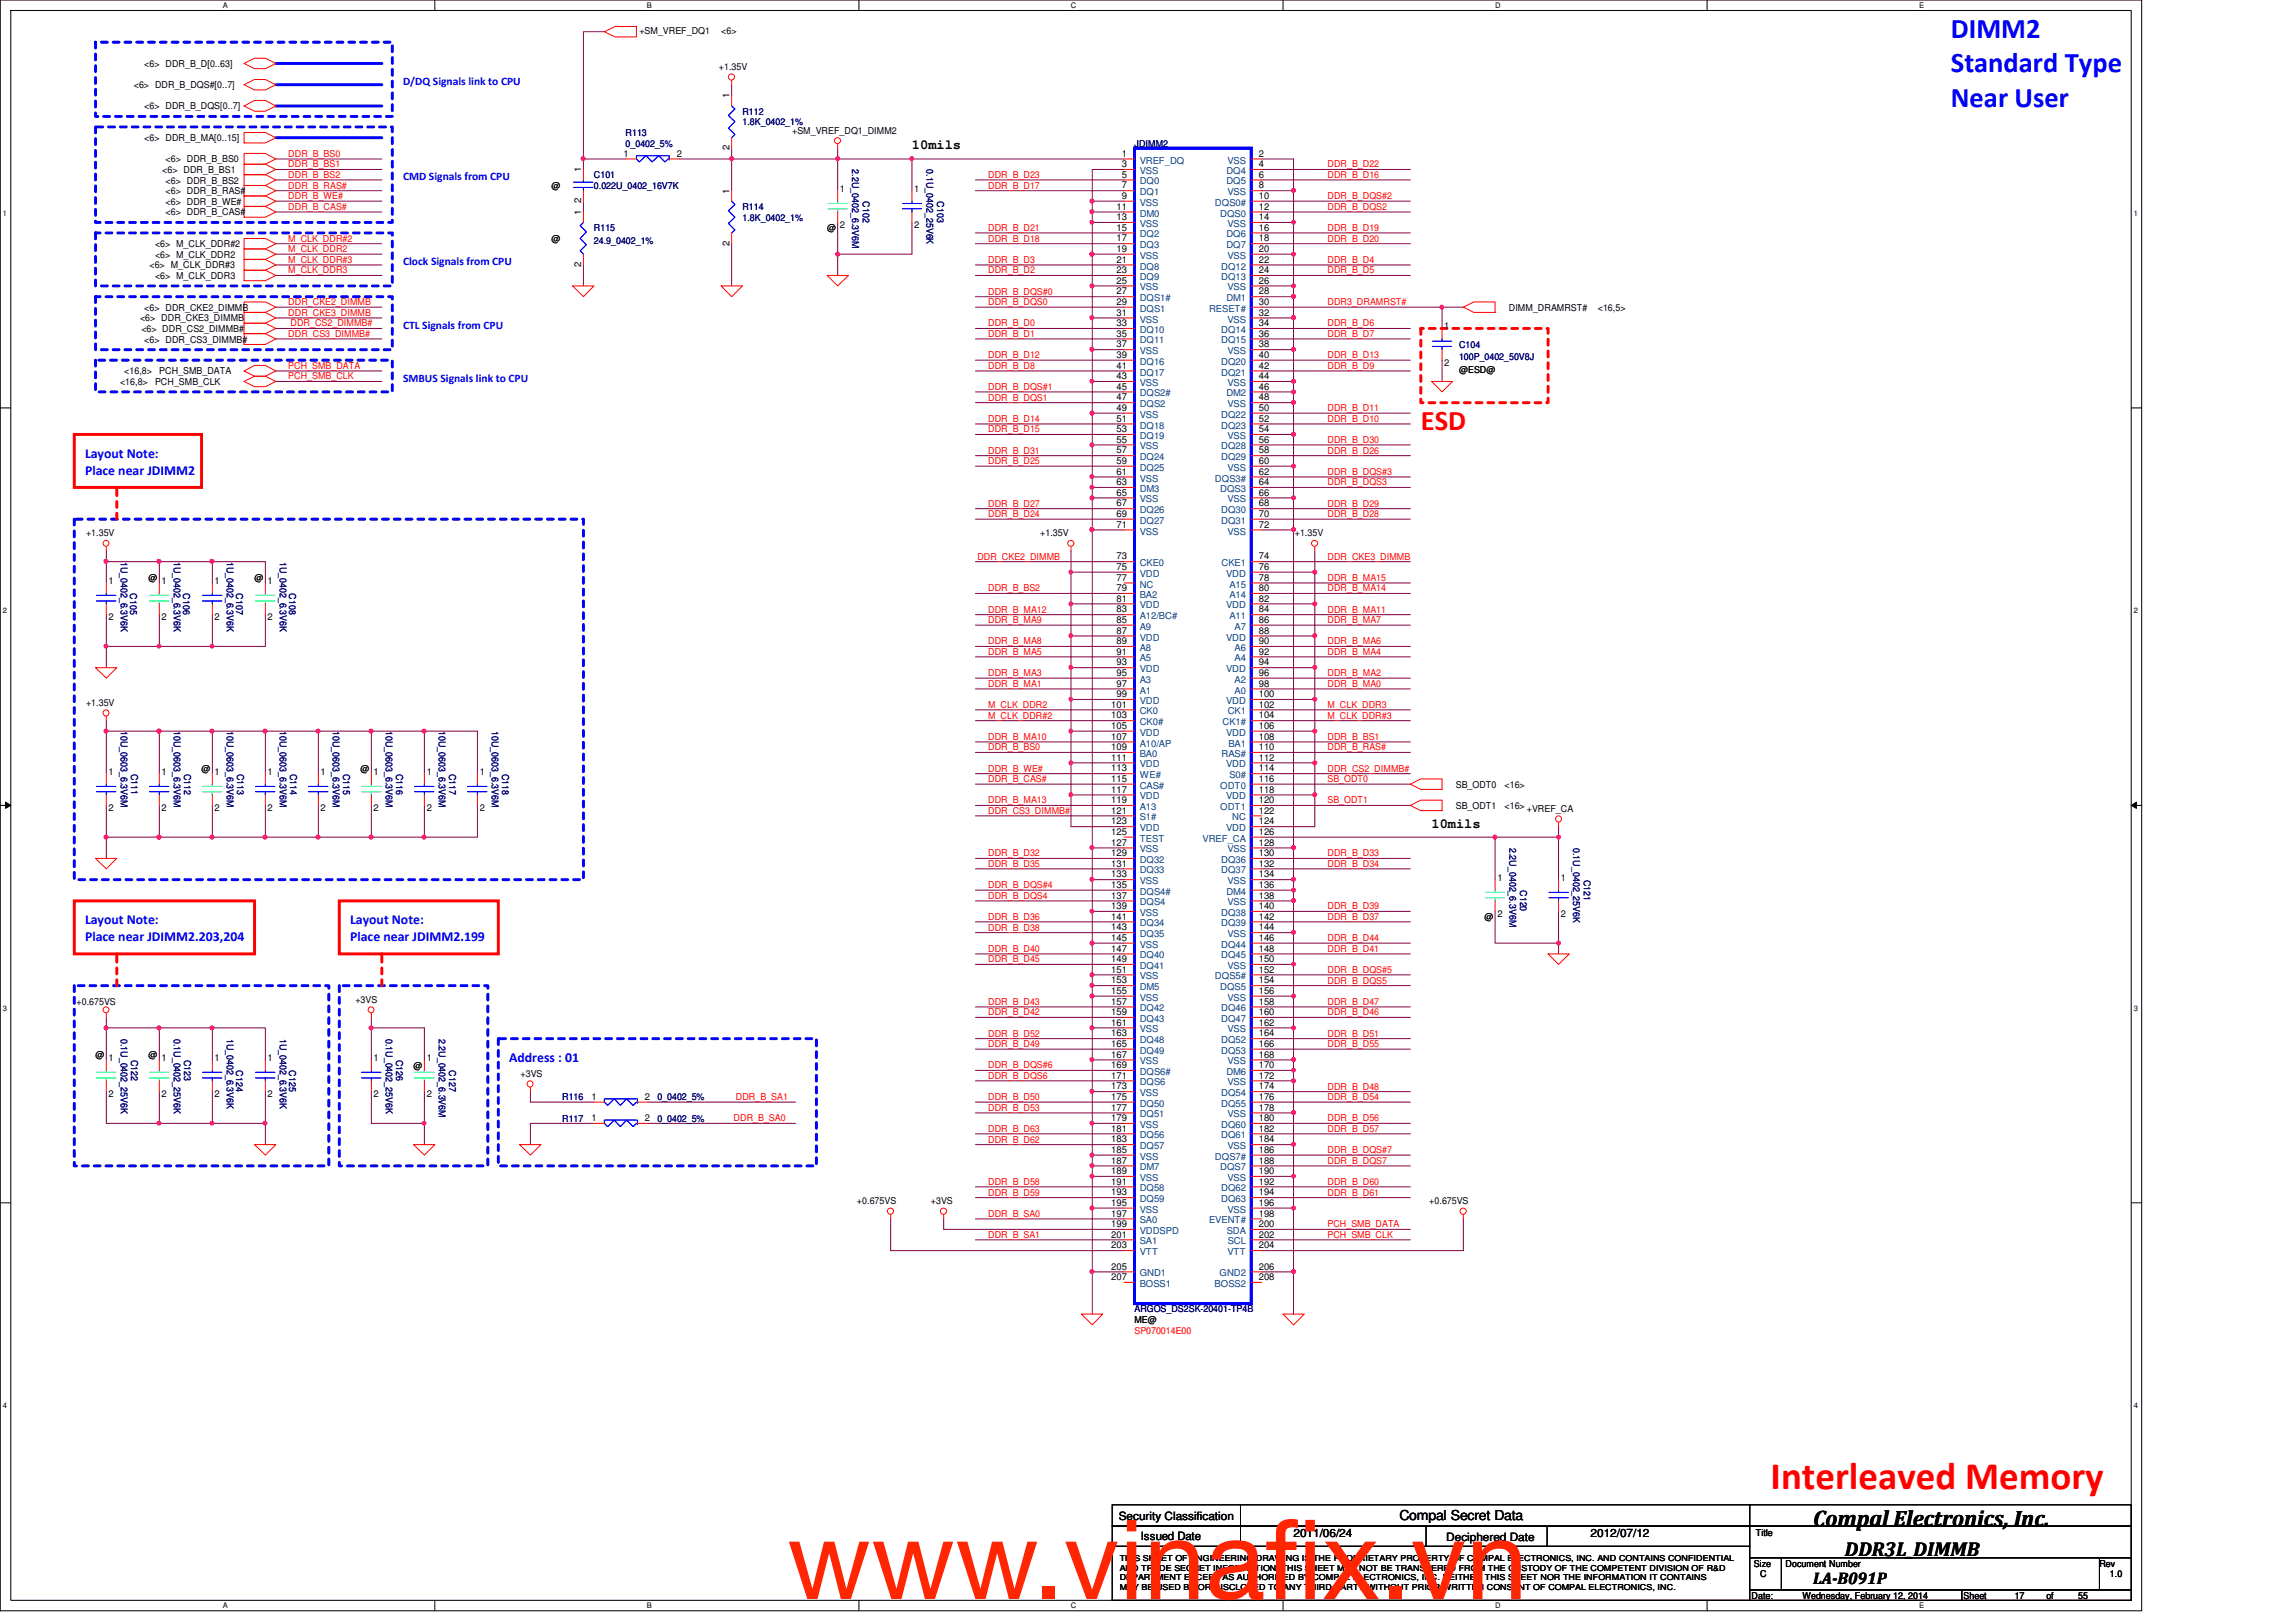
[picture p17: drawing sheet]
<svg xmlns="http://www.w3.org/2000/svg" width="297mm" height="210mm" viewBox="0 0 297 210" stroke-linecap="round" stroke-linejoin="round" font-family="sans-serif">
<defs><g id="words">
<g font-size="14.1" fill="#ff2600">
<text x="101.8" y="206.9">www.vinaf</text>
<text x="163.7" y="206.9">ix.vn</text>
</g>
<text font-size="5" fill="#f00" x="229.1" y="192.7">Interleaved Memory</text>
<g font-size="3.7" fill="#00f">
<text x="252.4" y="4.9">DIMM2</text>
<text x="252.4" y="9.4">Standard Type</text>
<text x="252.4" y="13.8">Near User</text>
</g>
<text font-size="3.7" fill="#f00" x="183.8" y="55.6">ESD</text>
<text font-size="2.9" x="234.6" y="197.5">Compal Electronics, Inc.</text>
<text font-size="2.6" x="238.7" y="201.3">DDR3L_DIMMB</text>
<text font-size="2.2" x="234.6" y="205">LA-B091P</text>
<g font-size="1.8">
<text x="118" y="19.3">10mils</text>
<text x="185.2" y="107.1">10mils</text>
<text x="181.1" y="196.8">Compal Secret Data</text>
</g>
<g font-size="1.8" fill="#00f">
<text x="11" y="59.3">Layout Note:</text>
<text x="11" y="61.4">Place near JDIMM2</text>
<text x="11" y="119.6">Layout Note:</text>
<text x="45.3" y="119.6">Layout Note:</text>
<text x="11" y="121.8">Place near JDIMM2.203,204</text>
<text x="45.3" y="121.8">Place near JDIMM2.199</text>
<text x="65.9" y="137.5">Address : 01</text>
</g>
<g font-size="1.5" fill="#00f">
<text x="52.2" y="11">D/DQ Signals link to CPU</text>
<text x="52.2" y="23.3">CMD Signals from CPU</text>
<text x="52.2" y="34.3">Clock Signals from CPU</text>
<text x="52.2" y="42.5">CTL Signals from CPU</text>
<text x="52.2" y="49.4">SMBUS Signals link to CPU</text>
</g>
<g font-size="1.5">
<text x="144.7" y="196.6">Security Classification</text>
<text x="147.6" y="199.3">Issued Date</text>
<text x="167.3" y="198.8">2011/06/24</text>
<text x="187.1" y="199.4">Deciphered Date</text>
<text x="205.8" y="198.8">2012/07/12</text>
</g>
<g font-size="1.2">
<text x="82.7" y="4.4">+SM_VREF_DQ1</text>
<text x="93.3" y="4.4">&lt;6&gt;</text>
<text x="17.3" y="11.4">&lt;6&gt; DDR_B_DQS#[0..7]</text>
<text x="18.7" y="8.7">&lt;6&gt; DDR_B_D[0..63]</text>
<text x="93" y="9.1">+1.35V</text>
<text x="18.7" y="14.1">&lt;6&gt; DDR_B_DQS[0..7]</text>
<text x="94.4" y="12.7" transform="rotate(-90 94.4 12.7)">1</text>
<text x="102.5" y="17.3">+SM_VREF_DQ1_DIMM2</text>
<text x="18.7" y="18.3">&lt;6&gt; DDR_B_MA[0..15]</text>
<text x="21" y="22.4">&lt;6&gt; DDR_B_BS1</text>
<text x="21.4" y="23.7">&lt;6&gt; DDR_B_BS2</text>
<text x="21.4" y="21">&lt;6&gt; DDR_B_BS0</text>
<text x="75.2" y="22.3" transform="rotate(-90 75.2 22.3)">1</text>
<text x="80.7" y="20.3">1</text>
<text x="87.5" y="20.3">2</text>
<text x="94.4" y="19.5" transform="rotate(-90 94.4 19.5)">2</text>
<text x="145.1" y="20.3">1</text>
<text x="145.1" y="21.6">3</text>
<text x="145.1" y="23">5</text>
<text x="162.9" y="21.6">4</text>
<text x="162.9" y="23">6</text>
<text x="162.9" y="20.3">2</text>
<text x="21.4" y="27.9">&lt;6&gt; DDR_B_CAS#</text>
<text x="21.4" y="26.5">&lt;6&gt; DDR_B_WE#</text>
<text x="21.4" y="25.1">&lt;6&gt; DDR_B_RAS#</text>
<text x="71.3" y="24.4">@</text>
<text x="75.2" y="27.8" transform="rotate(-90 75.2 27.8)">1</text>
<text x="75.2" y="26.3" transform="rotate(-90 75.2 26.3)">2</text>
<text x="94.4" y="25.1" transform="rotate(-90 94.4 25.1)">1</text>
<text x="107" y="29.9">@</text>
<text x="108.7" y="24.8">1</text>
<text x="108.7" y="29.5">2</text>
<text x="118.3" y="24.8">1</text>
<text x="118.3" y="29.5">2</text>
<text x="144.4" y="27.1">11</text>
<text x="144.4" y="28.5">13</text>
<text x="144.4" y="29.8">15</text>
<text x="145.1" y="24.4">7</text>
<text x="145.1" y="25.7">9</text>
<text x="162.9" y="29.8">16</text>
<text x="162.9" y="27.1">12</text>
<text x="162.9" y="25.7">10</text>
<text x="162.9" y="24.4">8</text>
<text x="162.9" y="28.5">14</text>
<text x="19.3" y="34.7">&lt;6&gt; M_CLK_DDR#3</text>
<text x="20.1" y="33.4">&lt;6&gt; M_CLK_DDR2</text>
<text x="20.1" y="32">&lt;6&gt; M_CLK_DDR#2</text>
<text x="71.3" y="31.3">@</text>
<text x="75.2" y="34.5" transform="rotate(-90 75.2 34.5)">2</text>
<text x="94.4" y="31.8" transform="rotate(-90 94.4 31.8)">2</text>
<text x="144.4" y="31.2">17</text>
<text x="144.4" y="32.6">19</text>
<text x="144.4" y="34">21</text>
<text x="144.4" y="35.3">23</text>
<text x="162.9" y="31.2">18</text>
<text x="162.9" y="34">22</text>
<text x="162.9" y="35.3">24</text>
<text x="162.9" y="32.6">20</text>
<text x="18.1" y="41.6">&lt;6&gt; DDR_CKE3_DIMMB</text>
<text x="18.7" y="40.2">&lt;6&gt; DDR_CKE2_DIMMB</text>
<text x="20.1" y="36.1">&lt;6&gt; M_CLK_DDR3</text>
<text x="144.4" y="36.7">25</text>
<text x="144.4" y="38.1">27</text>
<text x="144.4" y="39.5">29</text>
<text x="144.4" y="40.9">31</text>
<text x="162.9" y="38.1">28</text>
<text x="162.9" y="36.7">26</text>
<text x="162.9" y="39.5">30</text>
<text x="162.9" y="40.9">32</text>
<text x="195.2" y="40.2">DIMM_DRAMRST#</text>
<text x="206.7" y="40.2">&lt;16,5&gt;</text>
<text x="18.3" y="43">&lt;6&gt; DDR_CS2_DIMMB#</text>
<text x="18.7" y="44.3">&lt;6&gt; DDR_CS3_DIMMB#</text>
<text x="144.4" y="42.2">33</text>
<text x="144.4" y="43.6">35</text>
<text x="144.4" y="45">37</text>
<text x="144.4" y="46.3">39</text>
<text x="144.4" y="47.7">41</text>
<text x="162.9" y="42.2">34</text>
<text x="162.9" y="43.6">36</text>
<text x="162.9" y="46.3">40</text>
<text x="162.9" y="47.7">42</text>
<text x="162.9" y="45">38</text>
<text x="186.9" y="42.6">1</text>
<text x="186.9" y="47.4">2</text>
<text x="15.5" y="49.8">&lt;16,8&gt;</text>
<text x="16.1" y="48.4">&lt;16,8&gt;</text>
<text x="20.1" y="49.8">PCH_SMB_CLK</text>
<text x="20.6" y="48.4">PCH_SMB_DATA</text>
<text x="144.4" y="49.1">43</text>
<text x="144.4" y="50.4">45</text>
<text x="144.4" y="51.8">47</text>
<text x="144.4" y="53.2">49</text>
<text x="162.9" y="50.4">46</text>
<text x="162.9" y="53.2">50</text>
<text x="162.9" y="49.1">44</text>
<text x="162.9" y="51.8">48</text>
<text x="188.8" y="48.3">@ESD@</text>
<text x="144.4" y="54.6">51</text>
<text x="144.4" y="55.9">53</text>
<text x="144.4" y="57.3">55</text>
<text x="144.4" y="58.7">57</text>
<text x="162.9" y="54.6">52</text>
<text x="162.9" y="57.3">56</text>
<text x="162.9" y="58.7">58</text>
<text x="162.9" y="55.9">54</text>
<text x="144.4" y="60">59</text>
<text x="144.4" y="61.4">61</text>
<text x="144.4" y="62.8">63</text>
<text x="144.4" y="64.1">65</text>
<text x="144.4" y="65.5">67</text>
<text x="162.9" y="65.5">68</text>
<text x="162.9" y="62.8">64</text>
<text x="162.9" y="61.4">62</text>
<text x="162.9" y="60">60</text>
<text x="162.9" y="64.1">66</text>
<text x="11.1" y="69.4">+1.35V</text>
<text x="134.6" y="69.4">+1.35V</text>
<text x="144.4" y="66.9">69</text>
<text x="144.4" y="68.3">71</text>
<text x="162.9" y="66.9">70</text>
<text x="162.9" y="68.3">72</text>
<text x="167.5" y="69.4">+1.35V</text>
<text x="14.1" y="75.6">1</text>
<text x="19.2" y="75.2">@</text>
<text x="20.9" y="75.6">1</text>
<text x="27.8" y="75.6">1</text>
<text x="32.9" y="75.2">@</text>
<text x="34.6" y="75.6">1</text>
<text x="144.4" y="72.4">73</text>
<text x="144.4" y="73.7">75</text>
<text x="144.4" y="75.1">77</text>
<text x="144.4" y="76.5">79</text>
<text x="144.4" y="77.9">81</text>
<text x="162.9" y="72.4">74</text>
<text x="162.9" y="73.7">76</text>
<text x="162.9" y="77.9">82</text>
<text x="162.9" y="75.1">78</text>
<text x="162.9" y="76.5">80</text>
<text x="14.1" y="80.3">2</text>
<text x="20.9" y="80.3">2</text>
<text x="27.8" y="80.3">2</text>
<text x="34.6" y="80.3">2</text>
<text x="144.4" y="79.2">83</text>
<text x="144.4" y="80.6">85</text>
<text x="144.4" y="82">87</text>
<text x="144.4" y="83.4">89</text>
<text x="162.9" y="82">88</text>
<text x="162.9" y="80.6">86</text>
<text x="162.9" y="83.4">90</text>
<text x="162.9" y="79.2">84</text>
<text x="144.4" y="84.7">91</text>
<text x="144.4" y="86.1">93</text>
<text x="144.4" y="87.5">95</text>
<text x="144.4" y="88.9">97</text>
<text x="162.9" y="86.1">94</text>
<text x="162.9" y="84.7">92</text>
<text x="162.9" y="87.5">96</text>
<text x="162.9" y="88.9">98</text>
<text x="11.1" y="91.4">+1.35V</text>
<text x="143.8" y="91.6">101</text>
<text x="143.8" y="93">103</text>
<text x="143.8" y="94.3">105</text>
<text x="143.8" y="95.7">107</text>
<text x="144.4" y="90.2">99</text>
<text x="162.9" y="90.2">100</text>
<text x="162.9" y="94.3">106</text>
<text x="162.9" y="95.7">108</text>
<text x="162.9" y="91.6">102</text>
<text x="162.9" y="93">104</text>
<text x="14.1" y="100.2">1</text>
<text x="20.9" y="100.2">1</text>
<text x="26.1" y="99.9">@</text>
<text x="27.8" y="100.2">1</text>
<text x="34.6" y="100.2">1</text>
<text x="41.5" y="100.2">1</text>
<text x="46.6" y="99.9">@</text>
<text x="48.3" y="100.2">1</text>
<text x="55.2" y="100.2">1</text>
<text x="62.1" y="100.2">1</text>
<text x="143.8" y="97.1">109</text>
<text x="143.8" y="98.4">111</text>
<text x="143.8" y="99.8">113</text>
<text x="143.8" y="101.2">115</text>
<text x="162.9" y="97.1">110</text>
<text x="162.9" y="98.4">112</text>
<text x="162.9" y="99.8">114</text>
<text x="162.9" y="101.2">116</text>
<text x="188.3" y="101.9">SB_ODT0</text>
<text x="194.6" y="101.9">&lt;16&gt;</text>
<text x="14.1" y="105">2</text>
<text x="20.9" y="105">2</text>
<text x="27.8" y="105">2</text>
<text x="34.6" y="105">2</text>
<text x="41.5" y="105">2</text>
<text x="48.3" y="105">2</text>
<text x="55.2" y="105">2</text>
<text x="62.1" y="105">2</text>
<text x="143.8" y="102.6">117</text>
<text x="143.8" y="103.9">119</text>
<text x="143.8" y="105.3">121</text>
<text x="143.8" y="106.7">123</text>
<text x="162.9" y="102.6">118</text>
<text x="162.9" y="106.7">124</text>
<text x="162.9" y="103.9">120</text>
<text x="162.9" y="105.3">122</text>
<text x="188.3" y="104.7">SB_ODT1</text>
<text x="194.6" y="104.7">&lt;16&gt;</text>
<text x="197.5" y="105.1">+VREF_CA</text>
<text x="143.8" y="108">125</text>
<text x="143.8" y="109.4">127</text>
<text x="143.8" y="110.8">129</text>
<text x="143.8" y="112.1">131</text>
<text x="143.8" y="113.5">133</text>
<text x="162.9" y="110.8">130</text>
<text x="162.9" y="112.1">132</text>
<text x="162.9" y="109.4">128</text>
<text x="162.9" y="113.5">134</text>
<text x="162.9" y="108">126</text>
<text x="193.7" y="114">1</text>
<text x="201.9" y="114">1</text>
<text x="143.8" y="114.9">135</text>
<text x="143.8" y="116.3">137</text>
<text x="143.8" y="117.6">139</text>
<text x="143.8" y="119">141</text>
<text x="162.9" y="114.9">136</text>
<text x="162.9" y="117.6">140</text>
<text x="162.9" y="119">142</text>
<text x="162.9" y="116.3">138</text>
<text x="192.1" y="119.1">@</text>
<text x="193.7" y="118.7">2</text>
<text x="201.9" y="118.7">2</text>
<text x="143.8" y="120.4">143</text>
<text x="143.8" y="121.8">145</text>
<text x="143.8" y="123.1">147</text>
<text x="143.8" y="124.5">149</text>
<text x="143.8" y="125.9">151</text>
<text x="162.9" y="121.8">146</text>
<text x="162.9" y="123.1">148</text>
<text x="162.9" y="125.9">152</text>
<text x="162.9" y="120.4">144</text>
<text x="162.9" y="124.5">150</text>
<text x="9.9" y="130">+0.675VS</text>
<text x="46" y="129.8">+3VS</text>
<text x="143.8" y="127.3">153</text>
<text x="143.8" y="128.6">155</text>
<text x="143.8" y="130">157</text>
<text x="143.8" y="131.4">159</text>
<text x="162.9" y="130">158</text>
<text x="162.9" y="131.4">160</text>
<text x="162.9" y="127.3">154</text>
<text x="162.9" y="128.6">156</text>
<text x="12.4" y="136.9">@</text>
<text x="14.1" y="137.3">1</text>
<text x="19.2" y="136.9">@</text>
<text x="20.9" y="137.3">1</text>
<text x="27.8" y="137.3">1</text>
<text x="34.6" y="137.3">1</text>
<text x="48.3" y="137.3">1</text>
<text x="55.2" y="137.3">1</text>
<text x="143.8" y="132.7">161</text>
<text x="143.8" y="134.1">163</text>
<text x="143.8" y="135.5">165</text>
<text x="143.8" y="136.9">167</text>
<text x="162.9" y="134.1">164</text>
<text x="162.9" y="135.5">166</text>
<text x="162.9" y="132.7">162</text>
<text x="162.9" y="136.9">168</text>
<text x="14.1" y="142">2</text>
<text x="20.9" y="142">2</text>
<text x="27.8" y="142">2</text>
<text x="34.6" y="142">2</text>
<text x="48.3" y="142">2</text>
<text x="53.5" y="138.3">@</text>
<text x="55.2" y="142">2</text>
<text x="67.3" y="139.4">+3VS</text>
<text x="76.5" y="142.3">1</text>
<text x="83.4" y="142.3">2</text>
<text x="143.8" y="138.2">169</text>
<text x="143.8" y="139.6">171</text>
<text x="143.8" y="141">173</text>
<text x="143.8" y="142.3">175</text>
<text x="143.8" y="143.7">177</text>
<text x="162.9" y="138.2">170</text>
<text x="162.9" y="141">174</text>
<text x="162.9" y="142.3">176</text>
<text x="162.9" y="139.6">172</text>
<text x="162.9" y="143.7">178</text>
<text x="76.5" y="145.1">1</text>
<text x="83.4" y="145.1">2</text>
<text x="143.8" y="145.1">179</text>
<text x="143.8" y="146.4">181</text>
<text x="143.8" y="147.8">183</text>
<text x="143.8" y="149.2">185</text>
<text x="162.9" y="145.1">180</text>
<text x="162.9" y="146.4">182</text>
<text x="162.9" y="149.2">186</text>
<text x="162.9" y="147.8">184</text>
<text x="110.9" y="155.8">+0.675VS</text>
<text x="120.4" y="155.8">+3VS</text>
<text x="143.8" y="150.6">187</text>
<text x="143.8" y="151.9">189</text>
<text x="143.8" y="153.3">191</text>
<text x="143.8" y="154.7">193</text>
<text x="162.9" y="153.3">192</text>
<text x="162.9" y="154.7">194</text>
<text x="162.9" y="150.6">188</text>
<text x="162.9" y="151.9">190</text>
<text x="184.9" y="155.8">+0.675VS</text>
<text x="143.8" y="156">195</text>
<text x="143.8" y="157.4">197</text>
<text x="143.8" y="158.8">199</text>
<text x="143.8" y="160.1">201</text>
<text x="143.8" y="161.5">203</text>
<text x="162.9" y="160.1">202</text>
<text x="162.9" y="156">196</text>
<text x="162.9" y="157.4">198</text>
<text x="162.9" y="161.5">204</text>
<text x="162.9" y="158.8">200</text>
<text x="143.8" y="164.3">205</text>
<text x="143.8" y="165.7">207</text>
<text x="162.9" y="164.3">206</text>
<text x="162.9" y="165.7">208</text>
<text x="146.8" y="171.2">ME@</text>
<text x="226.9" y="202.7">Size</text>
<text x="227.2" y="198.8">Title</text>
<text x="231" y="202.7">Document Number</text>
<text x="271.6" y="202.7">Rev</text>
<text x="226.6" y="206.9">Date:</text>
<text x="227.7" y="204.1">C</text>
<text x="233.2" y="206.9">Wednesday, February 12, 2014</text>
<text x="254" y="206.9">Sheet</text>
<text x="260.6" y="206.9">17</text>
<text x="264.7" y="206.9">of</text>
<text x="268.9" y="206.9">55</text>
<text x="273" y="204.1">1.0</text>
</g>
<g font-size="1.2" fill="#000080">
<text x="80.9" y="17.6">R113</text>
<text x="96.1" y="14.9">R112</text>
<text x="96.1" y="16.2">1.8K_0402_1%</text>
<text x="76.8" y="23.1">C101</text>
<text x="80.9" y="19">0_0402_5%</text>
<text x="110.2" y="21.9" transform="rotate(90 110.2 21.9)">2.2U_0402_6.3V6M</text>
<text x="119.8" y="21.9" transform="rotate(90 119.8 21.9)">0.1U_0402_25V6K</text>
<text x="146.8" y="19">JDIMM2</text>
<text x="76.8" y="24.4">0.022U_0402_16V7K</text>
<text x="76.8" y="29.9">R115</text>
<text x="96.1" y="27.2">R114</text>
<text x="96.1" y="28.6">1.8K_0402_1%</text>
<text x="111.6" y="26" transform="rotate(90 111.6 26)">C102</text>
<text x="121.2" y="26" transform="rotate(90 121.2 26)">C103</text>
<text x="76.8" y="31.6">24.9_0402_1%</text>
<text x="188.8" y="45">C104</text>
<text x="188.8" y="46.7">100P_0402_50V8J</text>
<text x="15.6" y="72.7" transform="rotate(90 15.6 72.7)">1U_0402_6.3V6K</text>
<text x="16.8" y="76.8" transform="rotate(90 16.8 76.8)">C105</text>
<text x="22.5" y="72.7" transform="rotate(90 22.5 72.7)">1U_0402_6.3V6K</text>
<text x="23.7" y="76.8" transform="rotate(90 23.7 76.8)">C106</text>
<text x="29.3" y="72.7" transform="rotate(90 29.3 72.7)">1U_0402_6.3V6K</text>
<text x="30.6" y="76.8" transform="rotate(90 30.6 76.8)">C107</text>
<text x="36.2" y="72.7" transform="rotate(90 36.2 72.7)">1U_0402_6.3V6K</text>
<text x="37.4" y="76.8" transform="rotate(90 37.4 76.8)">C108</text>
<text x="15.6" y="94.6" transform="rotate(90 15.6 94.6)">10U_0603_6.3V6M</text>
<text x="22.5" y="94.6" transform="rotate(90 22.5 94.6)">10U_0603_6.3V6M</text>
<text x="29.3" y="94.6" transform="rotate(90 29.3 94.6)">10U_0603_6.3V6M</text>
<text x="36.2" y="94.6" transform="rotate(90 36.2 94.6)">10U_0603_6.3V6M</text>
<text x="43" y="94.6" transform="rotate(90 43 94.6)">10U_0603_6.3V6M</text>
<text x="49.9" y="94.6" transform="rotate(90 49.9 94.6)">10U_0603_6.3V6M</text>
<text x="56.8" y="94.6" transform="rotate(90 56.8 94.6)">10U_0603_6.3V6M</text>
<text x="63.6" y="94.6" transform="rotate(90 63.6 94.6)">10U_0603_6.3V6M</text>
<text x="17" y="100.1" transform="rotate(90 17 100.1)">C111</text>
<text x="23.8" y="100.1" transform="rotate(90 23.8 100.1)">C112</text>
<text x="30.7" y="100.1" transform="rotate(90 30.7 100.1)">C113</text>
<text x="37.5" y="100.1" transform="rotate(90 37.5 100.1)">C114</text>
<text x="44.4" y="100.1" transform="rotate(90 44.4 100.1)">C115</text>
<text x="51.3" y="100.1" transform="rotate(90 51.3 100.1)">C116</text>
<text x="58.1" y="100.1" transform="rotate(90 58.1 100.1)">C117</text>
<text x="65" y="100.1" transform="rotate(90 65 100.1)">C118</text>
<text x="195.3" y="109.7" transform="rotate(90 195.3 109.7)">2.2U_0402_6.3V6M</text>
<text x="203.5" y="109.7" transform="rotate(90 203.5 109.7)">0.1U_0402_25V6K</text>
<text x="204.9" y="113.8" transform="rotate(90 204.9 113.8)">C121</text>
<text x="196.7" y="115.2" transform="rotate(90 196.7 115.2)">C120</text>
<text x="15.6" y="134.4" transform="rotate(90 15.6 134.4)">0.1U_0402_25V6K</text>
<text x="17" y="137.2" transform="rotate(90 17 137.2)">C122</text>
<text x="22.5" y="134.4" transform="rotate(90 22.5 134.4)">0.1U_0402_25V6K</text>
<text x="23.8" y="137.2" transform="rotate(90 23.8 137.2)">C123</text>
<text x="29.3" y="134.4" transform="rotate(90 29.3 134.4)">1U_0402_6.3V6K</text>
<text x="36.2" y="134.4" transform="rotate(90 36.2 134.4)">1U_0402_6.3V6K</text>
<text x="49.9" y="134.4" transform="rotate(90 49.9 134.4)">0.1U_0402_25V6K</text>
<text x="51.3" y="137.2" transform="rotate(90 51.3 137.2)">C126</text>
<text x="56.8" y="134.4" transform="rotate(90 56.8 134.4)">2.2U_0402_6.3V6M</text>
<text x="30.6" y="138.5" transform="rotate(90 30.6 138.5)">C124</text>
<text x="37.4" y="138.5" transform="rotate(90 37.4 138.5)">C125</text>
<text x="58.1" y="138.5" transform="rotate(90 58.1 138.5)">C127</text>
<text x="72.7" y="142.4">R116</text>
<text x="85" y="142.4">0_0402_5%</text>
<text x="72.7" y="145.2">R117</text>
<text x="85" y="145.2">0_0402_5%</text>
<text x="146.8" y="169.8">ARGOS_DS2SK-20401-TP4B</text>
</g>
<g font-size="1.2" fill="#f00">
<text x="37.3" y="23">DDR_B_BS2</text>
<text x="37.3" y="20.3">DDR_B_BS0</text>
<text x="37.3" y="21.7">DDR_B_BS1</text>
<text x="127.8" y="23">DDR_B_D23</text>
<text x="171.7" y="23">DDR_B_D16</text>
<text x="171.7" y="21.7">DDR_B_D22</text>
<text x="37.3" y="25.8">DDR_B_WE#</text>
<text x="37.3" y="27.2">DDR_B_CAS#</text>
<text x="37.3" y="24.4">DDR_B_RAS#</text>
<text x="127.8" y="24.4">DDR_B_D17</text>
<text x="127.8" y="29.9">DDR_B_D21</text>
<text x="171.7" y="29.9">DDR_B_D19</text>
<text x="171.7" y="25.8">DDR_B_DQS#2</text>
<text x="171.7" y="27.2">DDR_B_DQS2</text>
<text x="37.3" y="32.6">M_CLK_DDR2</text>
<text x="37.3" y="31.3">M_CLK_DDR#2</text>
<text x="37.3" y="35.4">M_CLK_DDR3</text>
<text x="37.3" y="34">M_CLK_DDR#3</text>
<text x="127.8" y="35.4">DDR_B_D2</text>
<text x="127.8" y="34">DDR_B_D3</text>
<text x="127.8" y="31.3">DDR_B_D18</text>
<text x="171.7" y="35.4">DDR_B_D5</text>
<text x="171.7" y="34">DDR_B_D4</text>
<text x="171.7" y="31.3">DDR_B_D20</text>
<text x="37.3" y="39.5">DDR_CKE2_DIMMB</text>
<text x="37.3" y="40.9">DDR_CKE3_DIMMB</text>
<text x="127.8" y="38.1">DDR_B_DQS#0</text>
<text x="127.8" y="39.5">DDR_B_DQS0</text>
<text x="171.7" y="39.5">DDR3_DRAMRST#</text>
<text x="37.3" y="43.6">DDR_CS3_DIMMB#</text>
<text x="37.3" y="47.8">PCH_SMB_DATA</text>
<text x="37.6" y="42.2">DDR_CS2_DIMMB#</text>
<text x="127.8" y="42.2">DDR_B_D0</text>
<text x="127.8" y="43.6">DDR_B_D1</text>
<text x="127.8" y="47.8">DDR_B_D8</text>
<text x="127.8" y="46.4">DDR_B_D12</text>
<text x="171.7" y="46.4">DDR_B_D13</text>
<text x="171.7" y="42.2">DDR_B_D6</text>
<text x="171.7" y="43.6">DDR_B_D7</text>
<text x="171.7" y="47.8">DDR_B_D9</text>
<text x="37.3" y="49.1">PCH_SMB_CLK</text>
<text x="127.8" y="50.5">DDR_B_DQS#1</text>
<text x="127.8" y="51.9">DDR_B_DQS1</text>
<text x="171.7" y="53.2">DDR_B_D11</text>
<text x="127.8" y="58.7">DDR_B_D31</text>
<text x="127.8" y="56">DDR_B_D15</text>
<text x="127.8" y="54.6">DDR_B_D14</text>
<text x="171.7" y="57.3">DDR_B_D30</text>
<text x="171.7" y="58.7">DDR_B_D26</text>
<text x="171.7" y="54.6">DDR_B_D10</text>
<text x="127.8" y="60.1">DDR_B_D25</text>
<text x="127.8" y="65.6">DDR_B_D27</text>
<text x="171.7" y="62.8">DDR_B_DQS3</text>
<text x="171.7" y="65.6">DDR_B_D29</text>
<text x="171.7" y="61.5">DDR_B_DQS#3</text>
<text x="127.8" y="66.9">DDR_B_D24</text>
<text x="171.7" y="66.9">DDR_B_D28</text>
<text x="126.4" y="72.4">DDR_CKE2_DIMMB</text>
<text x="127.8" y="76.5">DDR_B_BS2</text>
<text x="171.7" y="72.4">DDR_CKE3_DIMMB</text>
<text x="171.7" y="76.5">DDR_B_MA14</text>
<text x="171.7" y="75.2">DDR_B_MA15</text>
<text x="127.8" y="79.3">DDR_B_MA12</text>
<text x="127.8" y="80.6">DDR_B_MA9</text>
<text x="127.8" y="83.4">DDR_B_MA8</text>
<text x="171.7" y="80.6">DDR_B_MA7</text>
<text x="171.7" y="79.3">DDR_B_MA11</text>
<text x="171.7" y="83.4">DDR_B_MA6</text>
<text x="127.8" y="84.8">DDR_B_MA5</text>
<text x="127.8" y="87.5">DDR_B_MA3</text>
<text x="127.8" y="88.9">DDR_B_MA1</text>
<text x="171.7" y="84.8">DDR_B_MA4</text>
<text x="171.7" y="87.5">DDR_B_MA2</text>
<text x="171.7" y="88.9">DDR_B_MA0</text>
<text x="127.8" y="91.6">M_CLK_DDR2</text>
<text x="127.8" y="93">M_CLK_DDR#2</text>
<text x="127.8" y="95.8">DDR_B_MA10</text>
<text x="171.7" y="91.6">M_CLK_DDR3</text>
<text x="171.7" y="93">M_CLK_DDR#3</text>
<text x="171.7" y="95.8">DDR_B_BS1</text>
<text x="127.8" y="97.1">DDR_B_BS0</text>
<text x="127.8" y="99.9">DDR_B_WE#</text>
<text x="127.8" y="101.2">DDR_B_CAS#</text>
<text x="171.7" y="97.1">DDR_B_RAS#</text>
<text x="171.7" y="101.2">SB_ODT0</text>
<text x="171.7" y="99.9">DDR_CS2_DIMMB#</text>
<text x="127.8" y="104">DDR_B_MA13</text>
<text x="127.8" y="105.3">DDR_CS3_DIMMB#</text>
<text x="171.7" y="104">SB_ODT1</text>
<text x="127.8" y="112.2">DDR_B_D35</text>
<text x="127.8" y="110.8">DDR_B_D32</text>
<text x="171.7" y="112.2">DDR_B_D34</text>
<text x="171.7" y="110.8">DDR_B_D33</text>
<text x="127.8" y="116.3">DDR_B_DQS4</text>
<text x="127.8" y="114.9">DDR_B_DQS#4</text>
<text x="127.8" y="119">DDR_B_D36</text>
<text x="171.7" y="119">DDR_B_D37</text>
<text x="171.7" y="117.7">DDR_B_D39</text>
<text x="127.8" y="120.4">DDR_B_D38</text>
<text x="127.8" y="124.5">DDR_B_D45</text>
<text x="127.8" y="123.2">DDR_B_D40</text>
<text x="171.7" y="125.9">DDR_B_DQS#5</text>
<text x="171.7" y="121.8">DDR_B_D44</text>
<text x="171.7" y="123.2">DDR_B_D41</text>
<text x="127.8" y="131.4">DDR_B_D42</text>
<text x="127.8" y="130">DDR_B_D43</text>
<text x="171.7" y="127.3">DDR_B_DQS5</text>
<text x="171.7" y="130">DDR_B_D47</text>
<text x="171.7" y="131.4">DDR_B_D46</text>
<text x="127.8" y="134.2">DDR_B_D52</text>
<text x="127.8" y="135.5">DDR_B_D49</text>
<text x="171.7" y="134.2">DDR_B_D51</text>
<text x="171.7" y="135.5">DDR_B_D55</text>
<text x="95.2" y="142.4">DDR_B_SA1</text>
<text x="127.8" y="138.3">DDR_B_DQS#6</text>
<text x="127.8" y="143.8">DDR_B_D53</text>
<text x="127.8" y="142.4">DDR_B_D50</text>
<text x="127.8" y="139.6">DDR_B_DQS6</text>
<text x="171.7" y="142.4">DDR_B_D54</text>
<text x="171.7" y="141">DDR_B_D48</text>
<text x="94.9" y="145.1">DDR_B_SA0</text>
<text x="127.8" y="147.9">DDR_B_D62</text>
<text x="127.8" y="146.5">DDR_B_D63</text>
<text x="171.7" y="149.2">DDR_B_DQS#7</text>
<text x="171.7" y="145.1">DDR_B_D56</text>
<text x="171.7" y="146.5">DDR_B_D57</text>
<text x="127.8" y="153.3">DDR_B_D58</text>
<text x="127.8" y="154.7">DDR_B_D59</text>
<text x="171.7" y="150.6">DDR_B_DQS7</text>
<text x="171.7" y="153.3">DDR_B_D60</text>
<text x="171.7" y="154.7">DDR_B_D61</text>
<text x="127.8" y="160.2">DDR_B_SA1</text>
<text x="127.8" y="157.5">DDR_B_SA0</text>
<text x="171.7" y="158.8">PCH_SMB_DATA</text>
<text x="171.7" y="160.2">PCH_SMB_CLK</text>
</g>
<g font-size="1.2" fill="#004080">
<text x="147.4" y="21.2">VREF_DQ</text>
<text x="147.4" y="22.5">VSS</text>
<text x="147.4" y="23.9">DQ0</text>
<text x="158.7" y="22.5">DQ4</text>
<text x="158.7" y="23.9">DQ5</text>
<text x="158.8" y="21.2">VSS</text>
<text x="147.4" y="25.3">DQ1</text>
<text x="147.4" y="26.6">VSS</text>
<text x="147.4" y="28">DM0</text>
<text x="147.4" y="29.4">VSS</text>
<text x="157.2" y="26.6">DQS0#</text>
<text x="157.9" y="28">DQS0</text>
<text x="158.8" y="25.3">VSS</text>
<text x="158.8" y="29.4">VSS</text>
<text x="147.4" y="30.7">DQ2</text>
<text x="147.4" y="32.1">DQ3</text>
<text x="147.4" y="33.5">VSS</text>
<text x="147.4" y="34.9">DQ8</text>
<text x="158" y="34.9">DQ12</text>
<text x="158.7" y="30.7">DQ6</text>
<text x="158.7" y="32.1">DQ7</text>
<text x="158.8" y="33.5">VSS</text>
<text x="147.4" y="36.2">DQ9</text>
<text x="147.4" y="37.6">VSS</text>
<text x="147.4" y="39">DQS1#</text>
<text x="147.4" y="40.3">DQS1</text>
<text x="147.4" y="41.7">VSS</text>
<text x="156.4" y="40.3">RESET#</text>
<text x="158" y="36.2">DQ13</text>
<text x="158.7" y="39">DM1</text>
<text x="158.8" y="37.6">VSS</text>
<text x="158.8" y="41.7">VSS</text>
<text x="147.4" y="43.1">DQ10</text>
<text x="147.4" y="44.5">DQ11</text>
<text x="147.4" y="45.8">VSS</text>
<text x="147.4" y="47.2">DQ16</text>
<text x="158" y="43.1">DQ14</text>
<text x="158" y="44.5">DQ15</text>
<text x="158" y="47.2">DQ20</text>
<text x="158.8" y="45.8">VSS</text>
<text x="147.4" y="48.6">DQ17</text>
<text x="147.4" y="50">VSS</text>
<text x="147.4" y="51.3">DQS2#</text>
<text x="147.4" y="52.7">DQS2</text>
<text x="158" y="48.6">DQ21</text>
<text x="158.7" y="51.3">DM2</text>
<text x="158.8" y="50">VSS</text>
<text x="158.8" y="52.7">VSS</text>
<text x="147.4" y="54.1">VSS</text>
<text x="147.4" y="55.5">DQ18</text>
<text x="147.4" y="56.8">DQ19</text>
<text x="147.4" y="58.2">VSS</text>
<text x="147.4" y="59.6">DQ24</text>
<text x="158" y="54.1">DQ22</text>
<text x="158" y="55.5">DQ23</text>
<text x="158" y="58.2">DQ28</text>
<text x="158" y="59.6">DQ29</text>
<text x="158.8" y="56.8">VSS</text>
<text x="147.4" y="60.9">DQ25</text>
<text x="147.4" y="62.3">VSS</text>
<text x="147.4" y="63.7">DM3</text>
<text x="147.4" y="65">VSS</text>
<text x="157.2" y="62.3">DQS3#</text>
<text x="157.9" y="63.7">DQS3</text>
<text x="158.8" y="60.9">VSS</text>
<text x="158.8" y="65">VSS</text>
<text x="147.4" y="66.4">DQ26</text>
<text x="147.4" y="67.8">DQ27</text>
<text x="147.4" y="69.2">VSS</text>
<text x="158" y="66.4">DQ30</text>
<text x="158" y="67.8">DQ31</text>
<text x="158.8" y="69.2">VSS</text>
<text x="147.4" y="73.3">CKE0</text>
<text x="147.4" y="74.6">VDD</text>
<text x="147.4" y="76">NC</text>
<text x="147.4" y="77.4">BA2</text>
<text x="158" y="73.3">CKE1</text>
<text x="158.6" y="74.6">VDD</text>
<text x="159" y="76">A15</text>
<text x="159" y="77.4">A14</text>
<text x="147.4" y="78.7">VDD</text>
<text x="147.4" y="80.1">A12/BC#</text>
<text x="147.4" y="81.5">A9</text>
<text x="147.4" y="82.9">VDD</text>
<text x="158.6" y="78.7">VDD</text>
<text x="158.6" y="82.9">VDD</text>
<text x="159" y="80.1">A11</text>
<text x="159.7" y="81.5">A7</text>
<text x="147.4" y="84.2">A8</text>
<text x="147.4" y="85.6">A5</text>
<text x="147.4" y="87">VDD</text>
<text x="147.4" y="88.3">A3</text>
<text x="147.4" y="89.7">A1</text>
<text x="158.6" y="87">VDD</text>
<text x="159.7" y="84.2">A6</text>
<text x="159.7" y="85.6">A4</text>
<text x="159.7" y="88.3">A2</text>
<text x="159.7" y="89.7">A0</text>
<text x="147.4" y="91.1">VDD</text>
<text x="147.4" y="92.5">CK0</text>
<text x="147.4" y="93.9">CK0#</text>
<text x="147.4" y="95.2">VDD</text>
<text x="158.2" y="93.9">CK1#</text>
<text x="158.6" y="91.1">VDD</text>
<text x="158.6" y="95.2">VDD</text>
<text x="158.8" y="92.5">CK1</text>
<text x="147.4" y="96.6">A10/AP</text>
<text x="147.4" y="98">BA0</text>
<text x="147.4" y="99.3">VDD</text>
<text x="147.4" y="100.7">WE#</text>
<text x="158" y="98">RAS#</text>
<text x="158.6" y="99.3">VDD</text>
<text x="158.9" y="96.6">BA1</text>
<text x="159" y="100.7">S0#</text>
<text x="147.4" y="102.1">CAS#</text>
<text x="147.4" y="103.5">VDD</text>
<text x="147.4" y="104.8">A13</text>
<text x="147.4" y="106.2">S1#</text>
<text x="147.4" y="107.6">VDD</text>
<text x="157.9" y="102.1">ODT0</text>
<text x="157.9" y="104.8">ODT1</text>
<text x="158.6" y="103.5">VDD</text>
<text x="158.6" y="107.6">VDD</text>
<text x="159.4" y="106.2">NC</text>
<text x="147.4" y="108.9">TEST</text>
<text x="147.4" y="110.3">VSS</text>
<text x="147.4" y="111.7">DQ32</text>
<text x="147.4" y="113">DQ33</text>
<text x="155.6" y="108.9">VREF_CA</text>
<text x="158" y="111.7">DQ36</text>
<text x="158" y="113">DQ37</text>
<text x="158.8" y="110.3">VSS</text>
<text x="147.4" y="114.4">VSS</text>
<text x="147.4" y="115.8">DQS4#</text>
<text x="147.4" y="117.2">DQS4</text>
<text x="147.4" y="118.5">VSS</text>
<text x="147.4" y="119.9">DQ34</text>
<text x="158" y="118.5">DQ38</text>
<text x="158" y="119.9">DQ39</text>
<text x="158.7" y="115.8">DM4</text>
<text x="158.8" y="114.4">VSS</text>
<text x="158.8" y="117.2">VSS</text>
<text x="147.4" y="121.3">DQ35</text>
<text x="147.4" y="122.6">VSS</text>
<text x="147.4" y="124">DQ40</text>
<text x="147.4" y="125.4">DQ41</text>
<text x="158" y="122.6">DQ44</text>
<text x="158" y="124">DQ45</text>
<text x="158.8" y="121.3">VSS</text>
<text x="158.8" y="125.4">VSS</text>
<text x="147.4" y="126.7">VSS</text>
<text x="147.4" y="128.1">DM5</text>
<text x="147.4" y="129.5">VSS</text>
<text x="147.4" y="130.9">DQ42</text>
<text x="157.2" y="126.7">DQS5#</text>
<text x="157.9" y="128.1">DQS5</text>
<text x="158" y="130.9">DQ46</text>
<text x="158.8" y="129.5">VSS</text>
<text x="147.4" y="132.2">DQ43</text>
<text x="147.4" y="133.6">VSS</text>
<text x="147.4" y="135">DQ48</text>
<text x="147.4" y="136.4">DQ49</text>
<text x="147.4" y="137.8">VSS</text>
<text x="158" y="132.2">DQ47</text>
<text x="158" y="135">DQ52</text>
<text x="158" y="136.4">DQ53</text>
<text x="158.8" y="133.6">VSS</text>
<text x="158.8" y="137.8">VSS</text>
<text x="147.4" y="139.1">DQS6#</text>
<text x="147.4" y="140.5">DQS6</text>
<text x="147.4" y="141.9">VSS</text>
<text x="147.4" y="143.2">DQ50</text>
<text x="158" y="141.9">DQ54</text>
<text x="158" y="143.2">DQ55</text>
<text x="158.7" y="139.1">DM6</text>
<text x="158.8" y="140.5">VSS</text>
<text x="147.4" y="144.6">DQ51</text>
<text x="147.4" y="146">VSS</text>
<text x="147.4" y="147.3">DQ56</text>
<text x="147.4" y="148.7">DQ57</text>
<text x="158" y="146">DQ60</text>
<text x="158" y="147.3">DQ61</text>
<text x="158.8" y="144.6">VSS</text>
<text x="158.8" y="148.7">VSS</text>
<text x="147.4" y="150.1">VSS</text>
<text x="147.4" y="151.5">DM7</text>
<text x="147.4" y="152.8">VSS</text>
<text x="147.4" y="154.2">DQ58</text>
<text x="147.4" y="155.6">DQ59</text>
<text x="157.2" y="150.1">DQS7#</text>
<text x="157.9" y="151.5">DQS7</text>
<text x="158" y="154.2">DQ62</text>
<text x="158" y="155.6">DQ63</text>
<text x="158.8" y="152.8">VSS</text>
<text x="147.4" y="156.9">VSS</text>
<text x="147.4" y="158.3">SA0</text>
<text x="147.4" y="159.7">VDDSPD</text>
<text x="147.4" y="161">SA1</text>
<text x="156.4" y="158.3">EVENT#</text>
<text x="158.7" y="159.7">SDA</text>
<text x="158.8" y="156.9">VSS</text>
<text x="158.8" y="161">SCL</text>
<text x="147.4" y="162.4">VTT</text>
<text x="147.4" y="165.2">GND1</text>
<text x="147.4" y="166.5">BOSS1</text>
<text x="157.1" y="166.5">BOSS2</text>
<text x="157.8" y="165.2">GND2</text>
<text x="158.8" y="162.4">VTT</text>
</g>
<text font-size="1.2" fill="#ff8000" x="146.8" y="172.6">SP070014E00</text>
<g font-size="1.1">
<text x="144.9" y="202">THIS SHEET OF ENGINEERING DRAWING IS THE PROPRIETARY PROPERTY OF COMPAL ELECTRONICS, INC. AND CONTAINS CONFIDENTIAL</text>
<text x="144.9" y="203.2">AND TRADE SECRET INFORMATION. THIS SHEET MAY NOT BE TRANSFERED FROM THE CUSTODY OF THE COMPETENT DIVISION OF R&amp;D</text>
<text x="144.9" y="204.5">DEPARTMENT EXCEPT AS AUTHORIZED BY COMPAL ELECTRONICS, INC. NEITHER THIS SHEET NOR THE INFORMATION IT CONTAINS</text>
<text x="144.9" y="205.7">MAY BE USED BY OR DISCLOSED TO ANY THIRD PARTY WITHOUT PRIOR WRITTEN CONSENT OF COMPAL ELECTRONICS, INC.</text>
</g>
<g font-size="1">
<text x="28.8" y="1">A</text>
<text x="83.7" y="1">B</text>
<text x="138.6" y="1">C</text>
<text x="193.4" y="1">D</text>
<text x="248.3" y="1">E</text>
<text x=".4" y="27.9">1</text>
<text x="276.1" y="27.9">1</text>
<text x=".4" y="79.4">2</text>
<text x="276.1" y="79.4">2</text>
<text x=".4" y="130.8">3</text>
<text x="276.1" y="130.8">3</text>
<text x=".4" y="182.2">4</text>
<text x="276.1" y="182.2">4</text>
<text x="28.8" y="208.1">A</text>
<text x="83.7" y="208.1">B</text>
<text x="138.6" y="208.1">C</text>
<text x="193.4" y="208.1">D</text>
<text x="248.3" y="208.1">E</text>
</g>
</g></defs>
<path d="M0 0h277.1v208.5h-277.1zM1.4 1.4h274.3v205.7h-274.3z" fill="none" stroke="#000" stroke-width=".13"/>
<g fill="#fff">
<path d="M28.8 .1h.7v1.1h-.7z"/>
<path d="M28.8 207.2h.7v1.1h-.7z"/>
</g>
<path d="M56.3 0v1.4M56.3 207.1v1.4" fill="none" stroke="#000" stroke-width=".13"/>
<g fill="#fff">
<path d="M83.7 .1h.6v1.1h-.6z"/>
<path d="M83.7 207.2h.6v1.1h-.6z"/>
</g>
<path d="M111.1 0v1.4M111.1 207.1v1.4" fill="none" stroke="#000" stroke-width=".13"/>
<g fill="#fff">
<path d="M138.6 .1h.7v1.1h-.7z"/>
<path d="M138.6 207.2h.7v1.1h-.7z"/>
</g>
<path d="M166 0v1.4M166 207.1v1.4" fill="none" stroke="#000" stroke-width=".13"/>
<g fill="#fff">
<path d="M193.4 .1h.7v1.1h-.7z"/>
<path d="M193.4 207.2h.7v1.1h-.7z"/>
</g>
<path d="M220.9 0v1.4M220.9 207.1v1.4" fill="none" stroke="#000" stroke-width=".13"/>
<g fill="#fff">
<path d="M248.3 .1h.6v1.1h-.6z"/>
<path d="M248.3 207.2h.6v1.1h-.6z"/>
<path d="M.4 27.1h.5v1.1h-.5z"/>
<path d="M276.1 27.1h.5v1.1h-.5z"/>
<path d="M.4 78.5h.5v1.1h-.5z"/>
<path d="M276.1 78.5h.5v1.1h-.5z"/>
</g>
<path d="M0 52.8h1.4M275.7 52.8h1.4" fill="none" stroke="#000" stroke-width=".13"/>
<g fill="#fff">
<path d="M.4 129.9h.5v1.1h-.5z"/>
<path d="M276.1 129.9h.5v1.1h-.5z"/>
</g>
<path d="M0 104.2h1.4M.7 103.8l.7 .4-.7 .4zM275.7 104.2l.7-.4v.8zM275.7 104.2h1.4" fill="none" stroke="#000" stroke-width=".13"/>
<path d="M.7 103.8l.7 .4-.7 .4zM275.7 104.2l.7-.4v.8z" fill="#000"/>
<g fill="#fff">
<path d="M.4 181.4h.5v1.1h-.5z"/>
<path d="M276.1 181.4h.5v1.1h-.5z"/>
</g>
<path d="M0 155.7h1.4M275.7 155.7h1.4" fill="none" stroke="#000" stroke-width=".13"/>
<path d="M9.6 56.2h16.5v6.9h-16.5zM9.6 116.6h23.3v6.8h-23.3zM43.9 116.6h20.6v6.8h-20.6z" fill="none" stroke="#f00" stroke-width=".38"/>
<path d="M12.4 5.5h38.4v9.6h-38.4zM12.4 16.4h38.4v12.4h-38.4zM12.4 30.1h38.4v6.9h-38.4zM12.4 38.4h38.4v6.9h-38.4zM12.4 46.6h38.4v4.1h-38.4zM9.6 67.2h65.9v46.6h-65.9zM9.6 127.6h32.9v23.3h-32.9zM43.9 127.6h19.2v23.3h-19.2zM64.5 134.4h41.1v16.5h-41.1z" fill="none" stroke="#00f" stroke-width=".38" stroke-dasharray=".8 .8"/>
<path d="M15.1 67.2v-4.1" fill="none" stroke="#f00" stroke-width=".38" stroke-dasharray=".8 .8"/>
<circle cx="15.1" cy="63.1" r=".19" fill="#f00" stroke-dasharray=".8 .8"/>
<path d="M15.1 127.6v-4.2" fill="none" stroke="#f00" stroke-width=".38" stroke-dasharray=".8 .8"/>
<circle cx="15.1" cy="123.4" r=".19" fill="#f00" stroke-dasharray=".8 .8"/>
<path d="M49.4 127.6v-4.2" fill="none" stroke="#f00" stroke-width=".38" stroke-dasharray=".8 .8"/>
<circle cx="49.4" cy="123.4" r=".19" fill="#f00" stroke-dasharray=".8 .8"/>
<path d="M183.8 42.5h16.5v9.6h-16.5z" fill="none" stroke="#f00" stroke-width=".38" stroke-dasharray=".8 .8"/>
<path d="M167.3 38.4v2.7" fill="none" stroke="#800040" stroke-width=".13"/>
<circle cx="167.3" cy="41.1" r=".26" fill="#f0f"/>
<circle cx="167.3" cy="41.1" r=".26" fill="none" stroke="#f0f" stroke-width=".13"/>
<circle cx="167.3" cy="38.4" r=".26" fill="#f0f"/>
<circle cx="167.3" cy="38.4" r=".26" fill="none" stroke="#f0f" stroke-width=".13"/>
<path d="M167.3 45.3v4.1" fill="none" stroke="#800040" stroke-width=".13"/>
<circle cx="167.3" cy="49.3" r=".25" fill="#f0f"/>
<circle cx="167.3" cy="49.3" r=".25" fill="none" stroke="#f0f" stroke-width=".13"/>
<circle cx="167.3" cy="45.2" r=".26" fill="#f0f"/>
<circle cx="167.3" cy="45.2" r=".26" fill="none" stroke="#f0f" stroke-width=".13"/>
<path d="M167.3 37v1.4" fill="none" stroke="#800040" stroke-width=".13"/>
<circle cx="167.3" cy="38.4" r=".26" fill="#f0f"/>
<circle cx="167.3" cy="38.4" r=".26" fill="none" stroke="#f0f" stroke-width=".13"/>
<path d="M167.3 28.8v4.1" fill="none" stroke="#800040" stroke-width=".13"/>
<circle cx="167.3" cy="28.8" r=".25" fill="#f0f"/>
<circle cx="167.3" cy="28.8" r=".25" fill="none" stroke="#f0f" stroke-width=".13"/>
<path d="M167.3 20.6v4.1M167.3 64.4v4.2" fill="none" stroke="#800040" stroke-width=".13"/>
<circle cx="167.3" cy="64.4" r=".26" fill="#f0f"/>
<circle cx="167.3" cy="64.4" r=".26" fill="none" stroke="#f0f" stroke-width=".13"/>
<path d="M167.3 49.4v1.3" fill="none" stroke="#800040" stroke-width=".13"/>
<circle cx="167.3" cy="49.3" r=".25" fill="#f0f"/>
<circle cx="167.3" cy="49.3" r=".25" fill="none" stroke="#f0f" stroke-width=".13"/>
<path d="M167.3 32.9v4.1" fill="none" stroke="#800040" stroke-width=".13"/>
<circle cx="167.3" cy="32.9" r=".26" fill="#f0f"/>
<circle cx="167.3" cy="32.9" r=".26" fill="none" stroke="#f0f" stroke-width=".13"/>
<path d="M186.6 39.8v2.7M167.3 52.1v4.1M186.6 46.6v2.8" fill="none" stroke="#800040" stroke-width=".13"/>
<circle cx="167.3" cy="56.2" r=".25" fill="#f0f"/>
<circle cx="167.3" cy="56.2" r=".25" fill="none" stroke="#f0f" stroke-width=".13"/>
<circle cx="167.3" cy="52.1" r=".26" fill="#f0f"/>
<circle cx="167.3" cy="52.1" r=".26" fill="none" stroke="#f0f" stroke-width=".13"/>
<path d="M163.2 28.8h4.1M186.6 39.8h2.7M163.2 56.2h4.1M163.2 41.1h4.1" fill="none" stroke="#800040" stroke-width=".13"/>
<path d="M186.4 39.6l.1-.1 .2 .1v.3l-.2 .1-.1-.1z" fill-rule="evenodd" fill="#f0f"/>
<path d="M186.4 39.6l.1-.1 .2 .1v.3l-.2 .1-.1-.1z" fill="none" stroke="#f0f" stroke-width=".13"/>
<path d="M163.2 38.4h4.1M163.2 24.7h4.1M163.2 32.9h4.1M163.2 52.1h4.1M163.2 50.7h4.1M167.3 56.2v4.1h-4.1" fill="none" stroke="#800040" stroke-width=".13"/>
<circle cx="167.3" cy="56.2" r=".25" fill="#f0f"/>
<circle cx="167.3" cy="56.2" r=".25" fill="none" stroke="#f0f" stroke-width=".13"/>
<path d="M163.2 37h4.1M163.2 45.3h4.1" fill="none" stroke="#800040" stroke-width=".13"/>
<circle cx="167.3" cy="37" r=".26" fill="#f0f"/>
<circle cx="167.3" cy="37" r=".26" fill="none" stroke="#f0f" stroke-width=".13"/>
<path d="M163.2 49.4h4.1M167.3 60.3v4.1h-4.1" fill="none" stroke="#800040" stroke-width=".13"/>
<circle cx="167.3" cy="60.3" r=".26" fill="#f0f"/>
<circle cx="167.3" cy="60.3" r=".26" fill="none" stroke="#f0f" stroke-width=".13"/>
<path d="M163.2 20.6h4.1M167.3 24.7v4.1M163.2 68.6h4.1" fill="none" stroke="#800040" stroke-width=".13"/>
<circle cx="167.3" cy="24.6" r=".26" fill="#f0f"/>
<circle cx="167.3" cy="24.6" r=".26" fill="none" stroke="#f0f" stroke-width=".13"/>
<path d="M163.2 39.8h23.4M167.3 50.7v1.4" fill="none" stroke="#800040" stroke-width=".13"/>
<circle cx="167.3" cy="50.7" r=".26" fill="#f0f"/>
<circle cx="167.3" cy="50.7" r=".26" fill="none" stroke="#f0f" stroke-width=".13"/>
<path d="M167.3 41.1v4.2" fill="none" stroke="#800040" stroke-width=".13"/>
<circle cx="167.3" cy="41.1" r=".26" fill="#f0f"/>
<circle cx="167.3" cy="41.1" r=".26" fill="none" stroke="#f0f" stroke-width=".13"/>
<path d="M118 20.6h27.4" fill="none" stroke="#800040" stroke-width=".13"/>
<path d="M117.8 20.3h.1l.3 .1-.1 .3-.2 .1-.1-.1z" fill-rule="evenodd" fill="#f0f"/>
<path d="M117.8 20.3h.1l.3 .1-.1 .3-.2 .1-.1-.1z" fill="none" stroke="#f0f" stroke-width=".13"/>
<path d="M141.3 41.1v4.2" fill="none" stroke="#800040" stroke-width=".13"/>
<circle cx="141.3" cy="41.1" r=".26" fill="#f0f"/>
<circle cx="141.3" cy="41.1" r=".26" fill="none" stroke="#f0f" stroke-width=".13"/>
<path d="M108.4 28.8v4.1h9.6M141.3 28.8h4.1M141.3 53.5v4.1M141.3 61.7h4.1M141.3 64.4h4.1" fill="none" stroke="#800040" stroke-width=".13"/>
<circle cx="141.3" cy="53.5" r=".26" fill="#f0f"/>
<circle cx="141.3" cy="53.5" r=".26" fill="none" stroke="#f0f" stroke-width=".13"/>
<path d="M141.3 28.8v4.1" fill="none" stroke="#800040" stroke-width=".13"/>
<circle cx="141.3" cy="32.9" r=".26" fill="#f0f"/>
<circle cx="141.3" cy="32.9" r=".26" fill="none" stroke="#f0f" stroke-width=".13"/>
<circle cx="141.3" cy="28.8" r=".25" fill="#f0f"/>
<circle cx="141.3" cy="28.8" r=".25" fill="none" stroke="#f0f" stroke-width=".13"/>
<path d="M118 20.6v4.1M141.3 64.4v4.2" fill="none" stroke="#800040" stroke-width=".13"/>
<circle cx="141.3" cy="68.5" r=".26" fill="#f0f"/>
<circle cx="141.3" cy="68.5" r=".26" fill="none" stroke="#f0f" stroke-width=".13"/>
<circle cx="141.3" cy="64.4" r=".26" fill="#f0f"/>
<circle cx="141.3" cy="64.4" r=".26" fill="none" stroke="#f0f" stroke-width=".13"/>
<path d="M141.3 32.9v4.1" fill="none" stroke="#800040" stroke-width=".13"/>
<circle cx="141.3" cy="32.9" r=".26" fill="#f0f"/>
<circle cx="141.3" cy="32.9" r=".26" fill="none" stroke="#f0f" stroke-width=".13"/>
<path d="M108.4 32.9v2.7" fill="none" stroke="#800040" stroke-width=".13"/>
<circle cx="108.4" cy="32.9" r=".26" fill="#f0f"/>
<circle cx="108.4" cy="32.9" r=".26" fill="none" stroke="#f0f" stroke-width=".13"/>
<path d="M141.3 45.3v4.1M141.3 53.5h4.1M141.3 41.1h4.1M141.3 68.6h4.1" fill="none" stroke="#800040" stroke-width=".13"/>
<circle cx="141.3" cy="45.2" r=".26" fill="#f0f"/>
<circle cx="141.3" cy="45.2" r=".26" fill="none" stroke="#f0f" stroke-width=".13"/>
<path d="M108.4 20.6v4.1M141.3 21.9h4.1M141.3 49.4v4.1M141.3 57.6h4.1" fill="none" stroke="#800040" stroke-width=".13"/>
<circle cx="141.3" cy="49.3" r=".25" fill="#f0f"/>
<circle cx="141.3" cy="49.3" r=".25" fill="none" stroke="#f0f" stroke-width=".13"/>
<path d="M141.3 37v4.1" fill="none" stroke="#800040" stroke-width=".13"/>
<circle cx="141.3" cy="37" r=".26" fill="#f0f"/>
<circle cx="141.3" cy="37" r=".26" fill="none" stroke="#f0f" stroke-width=".13"/>
<path d="M141.3 21.9v4.1M141.3 32.9h4.1M141.3 57.6v4.1M141.3 45.3h4.1M141.3 63.1h4.1" fill="none" stroke="#800040" stroke-width=".13"/>
<circle cx="141.3" cy="57.6" r=".26" fill="#f0f"/>
<circle cx="141.3" cy="57.6" r=".26" fill="none" stroke="#f0f" stroke-width=".13"/>
<path d="M118 28.8v4.1M141.3 27.4h4.1" fill="none" stroke="#800040" stroke-width=".13"/>
<circle cx="141.3" cy="27.4" r=".26" fill="#f0f"/>
<circle cx="141.3" cy="27.4" r=".26" fill="none" stroke="#f0f" stroke-width=".13"/>
<path d="M141.3 37h4.1M145.4 26h-4.1v1.4M141.3 49.4h4.1" fill="none" stroke="#800040" stroke-width=".13"/>
<circle cx="141.3" cy="26" r=".26" fill="#f0f"/>
<circle cx="141.3" cy="26" r=".26" fill="none" stroke="#f0f" stroke-width=".13"/>
<path d="M141.3 61.7v1.4" fill="none" stroke="#800040" stroke-width=".13"/>
<circle cx="141.3" cy="61.7" r=".26" fill="#f0f"/>
<circle cx="141.3" cy="61.7" r=".26" fill="none" stroke="#f0f" stroke-width=".13"/>
<path d="M141.3 27.4v1.4M141.3 63.1v1.3" fill="none" stroke="#800040" stroke-width=".13"/>
<circle cx="141.3" cy="63" r=".25" fill="#f0f"/>
<circle cx="141.3" cy="63" r=".25" fill="none" stroke="#f0f" stroke-width=".13"/>
<path d="M126.2 35.6h19.2M126.2 59h19.2M126.2 42.5h19.2M126.2 43.9h19.2M126.2 60.3h19.2M141.3 164.6v5.5" fill="none" stroke="#800040" stroke-width=".13"/>
<circle cx="141.3" cy="164.6" r=".26" fill="#f0f"/>
<circle cx="141.3" cy="164.6" r=".26" fill="none" stroke="#f0f" stroke-width=".13"/>
<g fill="none" stroke="#800040" stroke-width=".13">
<path d="M126.2 38.4h19.2M126.2 39.8h19.2M126.2 34.3h19.2M126.2 24.7h19.2M126.2 31.5h19.2M126.2 30.1h19.2M126.2 23.3h19.2M163.2 35.6h19.3M163.2 34.3h19.3M163.2 23.3h19.3M163.2 30.1h19.3M163.2 26h19.3"/>
<path d="M163.2 27.4h19.3M163.2 31.5h19.3M163.2 21.9h19.3M126.2 56.2h19.2M126.2 54.9h19.2M126.2 48h19.2M126.2 46.6h19.2M126.2 50.7h19.2M126.2 52.1h19.2M163.2 57.6h19.3M163.2 59h19.3M163.2 46.6h19.3"/>
<path d="M163.2 54.9h19.3M163.2 42.5h19.3M163.2 43.9h19.3M163.2 53.5h19.3M163.2 48h19.3M20.6 72.7v2.7M27.5 72.7h6.8M126.2 65.8h19.2M126.2 67.2h19.2M163.2 67.2h19.3M163.2 63.1h19.3M163.2 65.8h19.3"/>
<path d="M163.2 61.7h19.3"/>
</g>
<path d="M35.7 17.8h13.7M35.7 8.2h13.7M35.7 13.7h13.7M35.7 11h13.7" fill="none" stroke="#00f" stroke-width=".38"/>
<circle cx="27.4" cy="72.6" r=".26" fill="#f0f"/>
<circle cx="27.4" cy="72.6" r=".26" fill="none" stroke="#f0f" stroke-width=".13"/>
<g fill="none" stroke="#800040" stroke-width=".13">
<path d="M13.8 79.5v6.9M13.8 72.7v2.7M20.6 79.5v4.2M27.5 72.7v2.7M27.5 79.5v4.2M34.3 79.5v4.2M34.3 72.7v2.7M13.8 94.6v5.5M20.6 94.6v5.5M27.5 94.6v5.5M34.3 94.6v5.5M41.2 94.6v5.5"/>
<path d="M48 94.6v5.5"/>
</g>
<circle cx="48" cy="94.6" r=".26" fill="#f0f"/>
<circle cx="48" cy="94.6" r=".26" fill="none" stroke="#f0f" stroke-width=".13"/>
<path d="M13.8 94.6h6.8M61.8 94.6v5.5" fill="none" stroke="#800040" stroke-width=".13"/>
<circle cx="20.6" cy="94.6" r=".26" fill="#f0f"/>
<circle cx="20.6" cy="94.6" r=".26" fill="none" stroke="#f0f" stroke-width=".13"/>
<circle cx="13.7" cy="94.6" r=".26" fill="#f0f"/>
<circle cx="13.7" cy="94.6" r=".26" fill="none" stroke="#f0f" stroke-width=".13"/>
<path d="M13.8 93.3v1.3M20.6 94.6h6.9" fill="none" stroke="#800040" stroke-width=".13"/>
<circle cx="20.6" cy="94.6" r=".26" fill="#f0f"/>
<circle cx="20.6" cy="94.6" r=".26" fill="none" stroke="#f0f" stroke-width=".13"/>
<path d="M27.5 94.6h6.8" fill="none" stroke="#800040" stroke-width=".13"/>
<circle cx="27.4" cy="94.6" r=".26" fill="#f0f"/>
<circle cx="27.4" cy="94.6" r=".26" fill="none" stroke="#f0f" stroke-width=".13"/>
<path d="M34.3 94.6h6.9" fill="none" stroke="#800040" stroke-width=".13"/>
<circle cx="34.3" cy="94.6" r=".26" fill="#f0f"/>
<circle cx="34.3" cy="94.6" r=".26" fill="none" stroke="#f0f" stroke-width=".13"/>
<path d="M54.9 94.6h6.9M20.6 108.3h-6.8v2.8" fill="none" stroke="#800040" stroke-width=".13"/>
<circle cx="20.6" cy="108.3" r=".26" fill="#f0f"/>
<circle cx="20.6" cy="108.3" r=".26" fill="none" stroke="#f0f" stroke-width=".13"/>
<circle cx="13.7" cy="108.3" r=".26" fill="#f0f"/>
<circle cx="13.7" cy="108.3" r=".26" fill="none" stroke="#f0f" stroke-width=".13"/>
<path d="M13.8 104.2v4.1M48 104.2v4.1M61.8 104.2v4.1" fill="none" stroke="#800040" stroke-width=".13"/>
<circle cx="48" cy="108.3" r=".26" fill="#f0f"/>
<circle cx="48" cy="108.3" r=".26" fill="none" stroke="#f0f" stroke-width=".13"/>
<path d="M34.3 104.2v4.1h6.9v-4.1M54.9 108.3h6.9" fill="none" stroke="#800040" stroke-width=".13"/>
<circle cx="34.3" cy="108.3" r=".26" fill="#f0f"/>
<circle cx="34.3" cy="108.3" r=".26" fill="none" stroke="#f0f" stroke-width=".13"/>
<path d="M27.5 104.2v4.1h6.8" fill="none" stroke="#800040" stroke-width=".13"/>
<circle cx="27.4" cy="108.3" r=".26" fill="#f0f"/>
<circle cx="27.4" cy="108.3" r=".26" fill="none" stroke="#f0f" stroke-width=".13"/>
<path d="M20.6 104.2v4.1h6.9" fill="none" stroke="#800040" stroke-width=".13"/>
<circle cx="20.6" cy="108.3" r=".26" fill="#f0f"/>
<circle cx="20.6" cy="108.3" r=".26" fill="none" stroke="#f0f" stroke-width=".13"/>
<path d="M41.2 94.6h6.8" fill="none" stroke="#800040" stroke-width=".13"/>
<circle cx="41.1" cy="94.6" r=".26" fill="#f0f"/>
<circle cx="41.1" cy="94.6" r=".26" fill="none" stroke="#f0f" stroke-width=".13"/>
<path d="M41.2 108.3h6.8" fill="none" stroke="#800040" stroke-width=".13"/>
<circle cx="41.1" cy="108.3" r=".26" fill="#f0f"/>
<circle cx="41.1" cy="108.3" r=".26" fill="none" stroke="#f0f" stroke-width=".13"/>
<path d="M34.3 145.4v2.7" fill="none" stroke="#800040" stroke-width=".13"/>
<circle cx="34.3" cy="145.3" r=".25" fill="#f0f"/>
<circle cx="34.3" cy="145.3" r=".25" fill="none" stroke="#f0f" stroke-width=".13"/>
<path d="M13.8 133v4.2" fill="none" stroke="#800040" stroke-width=".13"/>
<circle cx="13.7" cy="133" r=".26" fill="#f0f"/>
<circle cx="13.7" cy="133" r=".26" fill="none" stroke="#f0f" stroke-width=".13"/>
<path d="M20.6 133v4.2M27.5 137.2v-4.2h6.8v4.2" fill="none" stroke="#800040" stroke-width=".13"/>
<circle cx="27.4" cy="133" r=".26" fill="#f0f"/>
<circle cx="27.4" cy="133" r=".26" fill="none" stroke="#f0f" stroke-width=".13"/>
<path d="M20.6 133h6.9" fill="none" stroke="#800040" stroke-width=".13"/>
<circle cx="20.6" cy="133" r=".26" fill="#f0f"/>
<circle cx="20.6" cy="133" r=".26" fill="none" stroke="#f0f" stroke-width=".13"/>
<path d="M13.8 133h6.8M13.8 141.3v4.1M27.5 145.4h6.8" fill="none" stroke="#800040" stroke-width=".13"/>
<circle cx="27.4" cy="145.3" r=".25" fill="#f0f"/>
<circle cx="27.4" cy="145.3" r=".25" fill="none" stroke="#f0f" stroke-width=".13"/>
<path d="M20.6 141.3v4.1h6.9v-4.1M34.3 141.3v4.1" fill="none" stroke="#800040" stroke-width=".13"/>
<circle cx="20.6" cy="145.3" r=".25" fill="#f0f"/>
<circle cx="20.6" cy="145.3" r=".25" fill="none" stroke="#f0f" stroke-width=".13"/>
<path d="M27.5 83.7h6.8M13.8 131.7v1.3M13.8 145.4h6.8" fill="none" stroke="#800040" stroke-width=".13"/>
<circle cx="27.4" cy="83.6" r=".25" fill="#f0f"/>
<circle cx="27.4" cy="83.6" r=".25" fill="none" stroke="#f0f" stroke-width=".13"/>
<path d="M13.8 83.7h6.8" fill="none" stroke="#800040" stroke-width=".13"/>
<circle cx="13.7" cy="83.6" r=".25" fill="#f0f"/>
<circle cx="13.7" cy="83.6" r=".25" fill="none" stroke="#f0f" stroke-width=".13"/>
<path d="M13.8 72.7h6.8" fill="none" stroke="#800040" stroke-width=".13"/>
<circle cx="13.7" cy="72.6" r=".26" fill="#f0f"/>
<circle cx="13.7" cy="72.6" r=".26" fill="none" stroke="#f0f" stroke-width=".13"/>
<path d="M13.8 71.3v1.4M20.6 83.7h6.9" fill="none" stroke="#800040" stroke-width=".13"/>
<circle cx="20.6" cy="83.6" r=".25" fill="#f0f"/>
<circle cx="20.6" cy="83.6" r=".25" fill="none" stroke="#f0f" stroke-width=".13"/>
<path d="M20.6 72.7h6.9" fill="none" stroke="#800040" stroke-width=".13"/>
<circle cx="20.6" cy="72.6" r=".26" fill="#f0f"/>
<circle cx="20.6" cy="72.6" r=".26" fill="none" stroke="#f0f" stroke-width=".13"/>
<path d="M54.9 94.6v5.5" fill="none" stroke="#800040" stroke-width=".13"/>
<circle cx="54.9" cy="94.6" r=".26" fill="#f0f"/>
<circle cx="54.9" cy="94.6" r=".26" fill="none" stroke="#f0f" stroke-width=".13"/>
<path d="M54.9 104.2v4.1" fill="none" stroke="#800040" stroke-width=".13"/>
<circle cx="54.9" cy="108.3" r=".26" fill="#f0f"/>
<circle cx="54.9" cy="108.3" r=".26" fill="none" stroke="#f0f" stroke-width=".13"/>
<path d="M108.4 19.2v1.4h9.6M48 94.6h6.9M48 108.3h6.9" fill="none" stroke="#800040" stroke-width=".13"/>
<circle cx="108.4" cy="20.5" r=".26" fill="#f0f"/>
<circle cx="108.4" cy="20.5" r=".26" fill="none" stroke="#f0f" stroke-width=".13"/>
<path d="M48 131.7v5.5M54.9 133v4.2M48 141.3v4.1M54.9 145.4v2.7M68.6 141.3v1.3h8.2M76.8 145.4h-8.2v2.7M83.8 142.6h19.1M83.8 145.4h19.1" fill="none" stroke="#800040" stroke-width=".13"/>
<circle cx="54.9" cy="145.3" r=".25" fill="#f0f"/>
<circle cx="54.9" cy="145.3" r=".25" fill="none" stroke="#f0f" stroke-width=".13"/>
<path d="M48 133h6.9M54.9 141.3v4.1" fill="none" stroke="#800040" stroke-width=".13"/>
<circle cx="48" cy="133" r=".26" fill="#f0f"/>
<circle cx="48" cy="133" r=".26" fill="none" stroke="#f0f" stroke-width=".13"/>
<g fill="none" stroke="#800040" stroke-width=".13">
<path d="M94.7 19.2v1.4M35.7 23.3h13.7M35.7 20.6h13.7M35.7 39.8h13.7M35.7 32.9h13.7M35.7 31.5h13.7M35.7 26h13.7M35.7 27.4h13.7M35.7 35.6h13.7M35.7 34.3h13.7M35.7 21.9h13.7M35.7 24.7h13.7"/>
<path d="M75.5 34.3v2.7M75.5 26v1.4M75.5 20.6v1.3M35.7 43.9h13.7M35.7 41.1h13.7M35.7 42.5h13.7M35.7 49.4h13.7M35.7 48h13.7M48 145.4h6.9M167.3 164.6v5.5"/>
</g>
<circle cx="75.4" cy="20.5" r=".26" fill="#f0f"/>
<circle cx="75.4" cy="20.5" r=".26" fill="none" stroke="#f0f" stroke-width=".13"/>
<path d="M78.2 4.1h-2.7v16.5h5.4M94.7 11v1.3M94.7 31.5v5.5M108.4 20.6h-13.7v4.1" fill="none" stroke="#800040" stroke-width=".13"/>
<circle cx="94.7" cy="20.5" r=".26" fill="#f0f"/>
<circle cx="94.7" cy="20.5" r=".26" fill="none" stroke="#f0f" stroke-width=".13"/>
<g fill="none" stroke="#800040" stroke-width=".13">
<path d="M163.2 72.7h19.3M163.2 76.8h19.3M163.2 75.4h19.3M163.2 79.5h19.3M163.2 80.9h19.3M163.2 83.7h19.3M163.2 85h19.3M163.2 87.8h19.3M163.2 91.9h19.3M163.2 93.3h19.3M163.2 89.2h19.3M163.2 96h19.3"/>
<path d="M163.2 97.4h19.3M163.2 101.5h19.3M163.2 100.1h19.3M163.2 104.2h19.3M163.2 119.3h19.3M163.2 112.4h19.3M163.2 111.1h19.3M163.2 117.9h19.3M193.4 117.9v4.1h8.2M193.4 108.3v5.5M201.6 117.9v4.1M201.6 108.3v5.5"/>
<path d="M163.2 126.2h19.3M163.2 122h19.3M163.2 127.6h19.3M163.2 130.3h19.3M163.2 131.7h19.3M163.2 134.4h19.3M163.2 135.8h19.3M163.2 123.4h19.3M201.6 122v1.4M163.2 159.1h19.3M163.2 149.5h19.3M163.2 145.4h19.3"/>
<path d="M163.2 150.9h19.3M163.2 146.7h19.3M163.2 153.6h19.3M163.2 155h19.3M163.2 142.6h19.3M163.2 141.3h19.3M189.3 157.7v4.1h-26.1M163.2 160.4h19.3"/>
</g>
<circle cx="201.6" cy="122.1" r=".26" fill="#f0f"/>
<circle cx="201.6" cy="122.1" r=".26" fill="none" stroke="#f0f" stroke-width=".13"/>
<path d="M201.6 107v1.3h-8.2" fill="none" stroke="#800040" stroke-width=".13"/>
<circle cx="201.6" cy="108.3" r=".26" fill="#f0f"/>
<circle cx="201.6" cy="108.3" r=".26" fill="none" stroke="#f0f" stroke-width=".13"/>
<path d="M193.2 108.1h.2l.2 .1v.3l-.2 .1-.2-.1z" fill-rule="evenodd" fill="#f0f"/>
<path d="M193.2 108.1h.2l.2 .1v.3l-.2 .1-.2-.1z" fill="none" stroke="#f0f" stroke-width=".13"/>
<path d="M170.1 71.3v2.7h-6.9M163.2 108.3h30.2" fill="none" stroke="#800040" stroke-width=".13"/>
<circle cx="170.1" cy="74" r=".26" fill="#f0f"/>
<circle cx="170.1" cy="74" r=".26" fill="none" stroke="#f0f" stroke-width=".13"/>
<path d="M170.1 74v4.1h-6.9" fill="none" stroke="#800040" stroke-width=".13"/>
<circle cx="170.1" cy="78.2" r=".26" fill="#f0f"/>
<circle cx="170.1" cy="78.2" r=".26" fill="none" stroke="#f0f" stroke-width=".13"/>
<path d="M170.1 78.1v4.2h-6.9M163.2 86.4h6.9M170.1 90.5v4.1" fill="none" stroke="#800040" stroke-width=".13"/>
<circle cx="170.1" cy="90.5" r=".25" fill="#f0f"/>
<circle cx="170.1" cy="90.5" r=".25" fill="none" stroke="#f0f" stroke-width=".13"/>
<path d="M163.2 90.5h6.9M163.2 94.6h6.9v4.1h-6.9" fill="none" stroke="#800040" stroke-width=".13"/>
<circle cx="170.1" cy="98.7" r=".26" fill="#f0f"/>
<circle cx="170.1" cy="98.7" r=".26" fill="none" stroke="#f0f" stroke-width=".13"/>
<circle cx="170.1" cy="94.6" r=".26" fill="#f0f"/>
<circle cx="170.1" cy="94.6" r=".26" fill="none" stroke="#f0f" stroke-width=".13"/>
<path d="M163.2 102.9h6.9v4.1" fill="none" stroke="#800040" stroke-width=".13"/>
<circle cx="170.1" cy="102.8" r=".26" fill="#f0f"/>
<circle cx="170.1" cy="102.8" r=".26" fill="none" stroke="#f0f" stroke-width=".13"/>
<path d="M170.1 98.7v4.2M170.1 82.3v4.1M163.2 107h6.9" fill="none" stroke="#800040" stroke-width=".13"/>
<circle cx="170.1" cy="82.3" r=".26" fill="#f0f"/>
<circle cx="170.1" cy="82.3" r=".26" fill="none" stroke="#f0f" stroke-width=".13"/>
<path d="M170.1 86.4v4.1" fill="none" stroke="#800040" stroke-width=".13"/>
<circle cx="170.1" cy="86.4" r=".26" fill="#f0f"/>
<circle cx="170.1" cy="86.4" r=".26" fill="none" stroke="#f0f" stroke-width=".13"/>
<path d="M163.2 164.6h4.1" fill="none" stroke="#800040" stroke-width=".13"/>
<circle cx="167.3" cy="164.6" r=".26" fill="#f0f"/>
<circle cx="167.3" cy="164.6" r=".26" fill="none" stroke="#f0f" stroke-width=".13"/>
<path d="M163.2 156.3h4.1" fill="none" stroke="#800040" stroke-width=".13"/>
<circle cx="167.3" cy="156.3" r=".26" fill="#f0f"/>
<circle cx="167.3" cy="156.3" r=".26" fill="none" stroke="#f0f" stroke-width=".13"/>
<path d="M163.2 152.2h4.1" fill="none" stroke="#800040" stroke-width=".13"/>
<circle cx="167.3" cy="152.2" r=".25" fill="#f0f"/>
<circle cx="167.3" cy="152.2" r=".25" fill="none" stroke="#f0f" stroke-width=".13"/>
<path d="M163.2 148.1h4.1" fill="none" stroke="#800040" stroke-width=".13"/>
<circle cx="167.3" cy="148.1" r=".26" fill="#f0f"/>
<circle cx="167.3" cy="148.1" r=".26" fill="none" stroke="#f0f" stroke-width=".13"/>
<path d="M163.2 144h4.1" fill="none" stroke="#800040" stroke-width=".13"/>
<circle cx="167.3" cy="144" r=".26" fill="#f0f"/>
<circle cx="167.3" cy="144" r=".26" fill="none" stroke="#f0f" stroke-width=".13"/>
<path d="M163.2 139.9h4.1" fill="none" stroke="#800040" stroke-width=".13"/>
<circle cx="167.3" cy="139.9" r=".26" fill="#f0f"/>
<circle cx="167.3" cy="139.9" r=".26" fill="none" stroke="#f0f" stroke-width=".13"/>
<path d="M163.2 138.5h4.1" fill="none" stroke="#800040" stroke-width=".13"/>
<circle cx="167.3" cy="138.5" r=".25" fill="#f0f"/>
<circle cx="167.3" cy="138.5" r=".25" fill="none" stroke="#f0f" stroke-width=".13"/>
<path d="M163.2 137.2h4.1" fill="none" stroke="#800040" stroke-width=".13"/>
<circle cx="167.3" cy="137.1" r=".26" fill="#f0f"/>
<circle cx="167.3" cy="137.1" r=".26" fill="none" stroke="#f0f" stroke-width=".13"/>
<path d="M163.2 133h4.1" fill="none" stroke="#800040" stroke-width=".13"/>
<circle cx="167.3" cy="133" r=".26" fill="#f0f"/>
<circle cx="167.3" cy="133" r=".26" fill="none" stroke="#f0f" stroke-width=".13"/>
<path d="M163.2 128.9h4.1" fill="none" stroke="#800040" stroke-width=".13"/>
<circle cx="167.3" cy="128.9" r=".26" fill="#f0f"/>
<circle cx="167.3" cy="128.9" r=".26" fill="none" stroke="#f0f" stroke-width=".13"/>
<path d="M163.2 124.8h4.1" fill="none" stroke="#800040" stroke-width=".13"/>
<circle cx="167.3" cy="124.8" r=".25" fill="#f0f"/>
<circle cx="167.3" cy="124.8" r=".25" fill="none" stroke="#f0f" stroke-width=".13"/>
<path d="M163.2 120.7h4.1" fill="none" stroke="#800040" stroke-width=".13"/>
<circle cx="167.3" cy="120.7" r=".26" fill="#f0f"/>
<circle cx="167.3" cy="120.7" r=".26" fill="none" stroke="#f0f" stroke-width=".13"/>
<path d="M163.2 116.6h4.1" fill="none" stroke="#800040" stroke-width=".13"/>
<circle cx="167.3" cy="116.5" r=".26" fill="#f0f"/>
<circle cx="167.3" cy="116.5" r=".26" fill="none" stroke="#f0f" stroke-width=".13"/>
<path d="M163.2 115.2h4.1" fill="none" stroke="#800040" stroke-width=".13"/>
<circle cx="167.3" cy="115.2" r=".26" fill="#f0f"/>
<circle cx="167.3" cy="115.2" r=".26" fill="none" stroke="#f0f" stroke-width=".13"/>
<path d="M163.2 113.8h4.1" fill="none" stroke="#800040" stroke-width=".13"/>
<circle cx="167.3" cy="113.8" r=".26" fill="#f0f"/>
<circle cx="167.3" cy="113.8" r=".26" fill="none" stroke="#f0f" stroke-width=".13"/>
<g fill="none" stroke="#800040" stroke-width=".13">
<path d="M126.2 72.7h19.2M126.2 76.8h19.2M126.2 79.5h19.2M126.2 80.9h19.2M126.2 83.7h19.2M126.2 85h19.2M126.2 87.8h19.2M126.2 89.2h19.2M126.2 91.9h19.2M126.2 93.3h19.2M126.2 96h19.2M126.2 97.4h19.2"/>
<path d="M138.6 94.6v4.1M126.2 100.1h19.2M126.2 101.5h19.2M126.2 104.2h19.2M126.2 105.6h19.2M126.2 112.4h19.2M126.2 116.6h19.2M126.2 115.2h19.2M126.2 119.3h19.2M126.2 111.1h19.2M163.2 109.7h4.1M126.2 120.7h19.2"/>
<path d="M126.2 131.7h19.2M126.2 138.5h19.2M126.2 134.4h19.2M126.2 135.8h19.2M126.2 130.3h19.2M126.2 124.8h19.2M126.2 139.9h19.2M126.2 123.4h19.2M115.2 157.7v4.1h30.2M122.1 157.7v1.4h23.3M126.2 153.6h19.2M126.2 155h19.2"/>
<path d="M126.2 157.7h19.2M126.2 148.1h19.2M126.2 146.7h19.2M126.2 144h19.2M126.2 142.6h19.2M126.2 160.4h19.2"/>
</g>
<path d="M138.4 94.4h.1l.2 .1v.3l-.2 .1-.1-.1z" fill-rule="evenodd" fill="#f0f"/>
<path d="M138.4 94.4h.1l.2 .1v.3l-.2 .1-.1-.1z" fill="none" stroke="#f0f" stroke-width=".13"/>
<path d="M138.6 71.3v2.7M138.6 107h6.8M138.6 102.9h6.8" fill="none" stroke="#800040" stroke-width=".13"/>
<path d="M138.4 102.6h.1l.2 .1v.3l-.2 .1-.1-.1z" fill-rule="evenodd" fill="#f0f"/>
<path d="M138.4 102.6h.1l.2 .1v.3l-.2 .1-.1-.1z" fill="none" stroke="#f0f" stroke-width=".13"/>
<path d="M138.6 78.1h6.8M138.6 74h6.8M138.6 94.6h6.8M138.6 90.5h6.8M138.6 86.4h6.8M138.6 82.3h6.8M145.4 98.7h-6.8v4.2" fill="none" stroke="#800040" stroke-width=".13"/>
<path d="M138.4 98.5h.1l.2 .1v.3l-.2 .1-.1-.1z" fill-rule="evenodd" fill="#f0f"/>
<path d="M138.4 98.5h.1l.2 .1v.3l-.2 .1-.1-.1z" fill="none" stroke="#f0f" stroke-width=".13"/>
<path d="M138.6 74v4.1M138.6 102.9v4.1" fill="none" stroke="#800040" stroke-width=".13"/>
<path d="M138.4 73.9l.1-.1 .2 .1v.3l-.2 .1-.1-.1z" fill-rule="evenodd" fill="#f0f"/>
<path d="M138.4 73.9l.1-.1 .2 .1v.3l-.2 .1-.1-.1z" fill="none" stroke="#f0f" stroke-width=".13"/>
<path d="M138.6 78.1v4.2" fill="none" stroke="#800040" stroke-width=".13"/>
<path d="M138.4 78l.1-.1 .2 .1v.3l-.2 .1-.1-.1z" fill-rule="evenodd" fill="#f0f"/>
<path d="M138.4 78l.1-.1 .2 .1v.3l-.2 .1-.1-.1z" fill="none" stroke="#f0f" stroke-width=".13"/>
<path d="M138.6 82.3v4.1" fill="none" stroke="#800040" stroke-width=".13"/>
<path d="M138.4 82.1l.1-.1 .2 .1v.3l-.2 .1-.1-.1z" fill-rule="evenodd" fill="#f0f"/>
<path d="M138.4 82.1l.1-.1 .2 .1v.3l-.2 .1-.1-.1z" fill="none" stroke="#f0f" stroke-width=".13"/>
<path d="M138.6 86.4v4.1" fill="none" stroke="#800040" stroke-width=".13"/>
<path d="M138.4 86.2l.1-.1 .2 .1v.3l-.2 .1-.1-.1z" fill-rule="evenodd" fill="#f0f"/>
<path d="M138.4 86.2l.1-.1 .2 .1v.3l-.2 .1-.1-.1z" fill="none" stroke="#f0f" stroke-width=".13"/>
<path d="M138.6 90.5v4.1" fill="none" stroke="#800040" stroke-width=".13"/>
<path d="M138.4 90.3h.3l.1 .2-.1 .1-.2 .1-.1-.1z" fill-rule="evenodd" fill="#f0f"/>
<path d="M138.4 90.3h.3l.1 .2-.1 .1-.2 .1-.1-.1z" fill="none" stroke="#f0f" stroke-width=".13"/>
<path d="M141.3 128.9h4.1M141.3 127.6h4.1" fill="none" stroke="#800040" stroke-width=".13"/>
<circle cx="141.3" cy="127.5" r=".26" fill="#f0f"/>
<circle cx="141.3" cy="127.5" r=".26" fill="none" stroke="#f0f" stroke-width=".13"/>
<path d="M141.3 117.9h4.1M141.3 109.7h4.1M141.3 137.2h4.1M141.3 141.3h4.1" fill="none" stroke="#800040" stroke-width=".13"/>
<circle cx="141.3" cy="141.2" r=".26" fill="#f0f"/>
<circle cx="141.3" cy="141.2" r=".26" fill="none" stroke="#f0f" stroke-width=".13"/>
<path d="M141.3 113.8h4.1M141.3 149.5h4.1M141.3 145.4h4.1" fill="none" stroke="#800040" stroke-width=".13"/>
<circle cx="141.3" cy="145.3" r=".25" fill="#f0f"/>
<circle cx="141.3" cy="145.3" r=".25" fill="none" stroke="#f0f" stroke-width=".13"/>
<path d="M141.3 122h4.1" fill="none" stroke="#800040" stroke-width=".13"/>
<circle cx="141.3" cy="122.1" r=".26" fill="#f0f"/>
<circle cx="141.3" cy="122.1" r=".26" fill="none" stroke="#f0f" stroke-width=".13"/>
<path d="M141.3 133h4.1M141.3 126.2h4.1M141.3 152.2h4.1M141.3 156.3h4.1" fill="none" stroke="#800040" stroke-width=".13"/>
<circle cx="141.3" cy="126.2" r=".26" fill="#f0f"/>
<circle cx="141.3" cy="126.2" r=".26" fill="none" stroke="#f0f" stroke-width=".13"/>
<path d="M141.3 109.7v4.1M141.3 150.9h4.1M141.3 164.6h4.1" fill="none" stroke="#800040" stroke-width=".13"/>
<circle cx="141.3" cy="109.7" r=".26" fill="#f0f"/>
<circle cx="141.3" cy="109.7" r=".26" fill="none" stroke="#f0f" stroke-width=".13"/>
<path d="M141.3 127.6v1.3M141.3 133v4.2M141.3 145.4v4.1" fill="none" stroke="#800040" stroke-width=".13"/>
<circle cx="141.3" cy="133" r=".26" fill="#f0f"/>
<circle cx="141.3" cy="133" r=".26" fill="none" stroke="#f0f" stroke-width=".13"/>
<path d="M141.3 122v5.6M141.3 156.3v8.3" fill="none" stroke="#800040" stroke-width=".13"/>
<circle cx="141.3" cy="156.3" r=".26" fill="#f0f"/>
<circle cx="141.3" cy="156.3" r=".26" fill="none" stroke="#f0f" stroke-width=".13"/>
<path d="M141.3 149.5v1.4" fill="none" stroke="#800040" stroke-width=".13"/>
<circle cx="141.3" cy="149.5" r=".26" fill="#f0f"/>
<circle cx="141.3" cy="149.5" r=".26" fill="none" stroke="#f0f" stroke-width=".13"/>
<path d="M167.3 68.6v41.1" fill="none" stroke="#800040" stroke-width=".13"/>
<circle cx="167.3" cy="68.5" r=".26" fill="#f0f"/>
<circle cx="167.3" cy="68.5" r=".26" fill="none" stroke="#f0f" stroke-width=".13"/>
<path d="M167.3 109.7v4.1" fill="none" stroke="#800040" stroke-width=".13"/>
<circle cx="167.3" cy="109.7" r=".26" fill="#f0f"/>
<circle cx="167.3" cy="109.7" r=".26" fill="none" stroke="#f0f" stroke-width=".13"/>
<path d="M167.3 113.8v15.1M141.3 128.9v4.1M167.3 156.3v8.3" fill="none" stroke="#800040" stroke-width=".13"/>
<circle cx="141.3" cy="128.9" r=".26" fill="#f0f"/>
<circle cx="141.3" cy="128.9" r=".26" fill="none" stroke="#f0f" stroke-width=".13"/>
<path d="M141.3 117.9v4.1" fill="none" stroke="#800040" stroke-width=".13"/>
<circle cx="141.3" cy="117.9" r=".25" fill="#f0f"/>
<circle cx="141.3" cy="117.9" r=".25" fill="none" stroke="#f0f" stroke-width=".13"/>
<path d="M141.3 137.2v4.1" fill="none" stroke="#800040" stroke-width=".13"/>
<circle cx="141.3" cy="137.1" r=".26" fill="#f0f"/>
<circle cx="141.3" cy="137.1" r=".26" fill="none" stroke="#f0f" stroke-width=".13"/>
<path d="M141.3 113.8v4.1" fill="none" stroke="#800040" stroke-width=".13"/>
<circle cx="141.3" cy="113.8" r=".26" fill="#f0f"/>
<circle cx="141.3" cy="113.8" r=".26" fill="none" stroke="#f0f" stroke-width=".13"/>
<path d="M167.3 128.9v27.4M141.3 150.9v1.3" fill="none" stroke="#800040" stroke-width=".13"/>
<circle cx="141.3" cy="150.8" r=".26" fill="#f0f"/>
<circle cx="141.3" cy="150.8" r=".26" fill="none" stroke="#f0f" stroke-width=".13"/>
<path d="M141.3 68.6v41.1M141.3 141.3v4.1" fill="none" stroke="#800040" stroke-width=".13"/>
<circle cx="141.3" cy="68.5" r=".26" fill="#f0f"/>
<circle cx="141.3" cy="68.5" r=".26" fill="none" stroke="#f0f" stroke-width=".13"/>
<path d="M141.3 152.2v4.1" fill="none" stroke="#800040" stroke-width=".13"/>
<circle cx="141.3" cy="152.2" r=".25" fill="#f0f"/>
<circle cx="141.3" cy="152.2" r=".25" fill="none" stroke="#f0f" stroke-width=".13"/>
<path d="M87.9 20.6h6.8" fill="none" stroke="#800040" stroke-width=".13"/>
<g fill="none" stroke="#f00" stroke-width=".13">
<path d="M31.6 17.1h2.7l1.4 .7-1.4 .7h-2.7zM31.6 11l1.3-.7h1.4l1.4 .7-1.4 .6h-1.4zM31.6 8.2l1.3-.7h1.4l1.4 .7-1.4 .7h-1.4zM31.6 13.7l1.3-.7h1.4l1.4 .7-1.4 .7h-1.4zM31.6 19.9h2.7l1.4 .7-1.4 .7h-2.7zM78.2 4.1l1.4-.7h2.7v1.4h-2.7zM94.7 10.4v.6M94.7 12.3v1.4M94.7 17.8v1.4M108.4 18.6v.6M31.6 22.6h2.7l1.4 .7-1.4 .7h-2.7zM31.6 39.1h2.7l1.4 .7-1.4 .6h-2.7z"/>
<path d="M31.6 26.7h2.7l1.4 .7-1.4 .7h-2.7zM31.6 25.4h2.7l1.4 .6-1.4 .7h-2.7zM31.6 32.2h2.7l1.4 .7-1.4 .7h-2.7zM31.6 30.9h2.7l1.4 .6-1.4 .7h-2.7zM31.6 35h2.7l1.4 .6-1.4 .7h-2.7zM31.6 33.6h2.7l1.4 .7-1.4 .7h-2.7zM31.6 21.3h2.7l1.4 .6-1.4 .7h-2.7zM31.6 24h2.7l1.4 .7-1.4 .7h-2.7zM74.1 37h2.7l-1.3 1.4zM75.5 21.9v1.4M75.5 24.7v1.3M75.5 27.4v1.4"/>
<path d="M75.5 32.9v1.4M80.9 20.6h1.4M86.6 20.6h1.3M93.3 37h2.8l-1.4 1.4zM94.7 24.7v1.3M94.7 30.1v1.4M107 35.6h2.8l-1.4 1.4zM108.4 24.7v1.3M108.4 27.4v1.4M118 24.7v1.3M118 27.4v1.4M145.4 20.6h1.4"/>
<path d="M145.4 21.9h1.4M145.4 23.3h1.4M145.4 24.7h1.4M145.4 26h1.4M145.4 27.4h1.4M145.4 28.8h1.4M145.4 30.1h1.4M145.4 31.5h1.4M145.4 32.9h1.4M145.4 34.3h1.4M145.4 35.6h1.4M145.4 37h1.4"/>
<path d="M145.4 38.4h1.4M145.4 39.8h1.4M161.9 20.6h1.3M161.9 21.9h1.3M161.9 23.3h1.3M161.9 24.7h1.3M161.9 26h1.3M161.9 27.4h1.3M161.9 28.8h1.3M161.9 30.1h1.3M161.9 31.5h1.3M161.9 32.9h1.3"/>
<path d="M161.9 34.3h1.3M161.9 35.6h1.3M161.9 37h1.3M161.9 38.4h1.3M161.9 39.8h1.3M189.3 39.8l1.4-.7h2.7v1.3h-2.7zM31.6 43.2h2.7l1.4 .7-1.4 .7h-2.7zM31.6 40.4h2.7l1.4 .7-1.4 .7h-2.7zM31.6 41.8h2.7l1.4 .7-1.4 .7h-2.7zM31.6 48l1.3-.7h1.4l1.4 .7-1.4 .7h-1.4zM31.6 49.4l1.3-.7h1.4l1.4 .7-1.4 .6h-1.4zM145.4 41.1h1.4"/>
<path d="M145.4 42.5h1.4M145.4 43.9h1.4M145.4 45.3h1.4M145.4 46.6h1.4M145.4 48h1.4M145.4 49.4h1.4M145.4 50.7h1.4M145.4 52.1h1.4M145.4 53.5h1.4M145.4 54.9h1.4M145.4 56.2h1.4M145.4 57.6h1.4"/>
<path d="M145.4 59h1.4M161.9 41.1h1.3M161.9 42.5h1.3M161.9 43.9h1.3M161.9 45.3h1.3M161.9 46.6h1.3M161.9 48h1.3M161.9 49.4h1.3M161.9 50.7h1.3M161.9 52.1h1.3M161.9 53.5h1.3M161.9 54.9h1.3"/>
<path d="M161.9 56.2h1.3M161.9 57.6h1.3M161.9 59h1.3M185.2 49.4h2.7l-1.3 1.3zM186.6 42.5v1.4M186.6 45.3v1.3M13.8 70.7v.6M13.8 75.4v1.4M13.8 78.1v1.4M20.6 75.4v1.4M20.6 78.1v1.4M27.5 75.4v1.4"/>
<path d="M27.5 78.1v1.4M34.3 75.4v1.4M34.3 78.1v1.4M138.6 70.7v.6M145.4 60.3h1.4M145.4 61.7h1.4M145.4 63.1h1.4M145.4 64.4h1.4M145.4 65.8h1.4M145.4 67.2h1.4M145.4 68.6h1.4M145.4 72.7h1.4"/>
<path d="M145.4 74h1.4M145.4 75.4h1.4M145.4 76.8h1.4M145.4 78.1h1.4M145.4 79.5h1.4M161.9 60.3h1.3M161.9 61.7h1.3M161.9 63.1h1.3M161.9 64.4h1.3M161.9 65.8h1.3M161.9 67.2h1.3M161.9 68.6h1.3"/>
<path d="M161.9 72.7h1.3M161.9 74h1.3M161.9 75.4h1.3M161.9 76.8h1.3M161.9 78.1h1.3M161.9 79.5h1.3M170.1 70.7v.6M12.4 86.4h2.7l-1.3 1.4zM13.8 92.7v.6M145.4 80.9h1.4M145.4 82.3h1.4M145.4 83.7h1.4"/>
<path d="M145.4 85h1.4M145.4 86.4h1.4M145.4 87.8h1.4M145.4 89.2h1.4M145.4 90.5h1.4M145.4 91.9h1.4M145.4 93.3h1.4M145.4 94.6h1.4M145.4 96h1.4M145.4 97.4h1.4M145.4 98.7h1.4M161.9 80.9h1.3"/>
<path d="M161.9 82.3h1.3M161.9 83.7h1.3M161.9 85h1.3M161.9 86.4h1.3M161.9 87.8h1.3M161.9 89.2h1.3M161.9 90.5h1.3M161.9 91.9h1.3M161.9 93.3h1.3M161.9 94.6h1.3M161.9 96h1.3M161.9 97.4h1.3"/>
<path d="M161.9 98.7h1.3M12.4 111.1h2.7l-1.3 1.3zM13.8 100.1v1.4M13.8 102.9v1.3M20.6 100.1v1.4M20.6 102.9v1.3M27.5 100.1v1.4M27.5 102.9v1.3M34.3 100.1v1.4M34.3 102.9v1.3M41.2 100.1v1.4M41.2 102.9v1.3"/>
<path d="M48 100.1v1.4M48 102.9v1.3M54.9 100.1v1.4M54.9 102.9v1.3M61.8 100.1v1.4M61.8 102.9v1.3M145.4 100.1h1.4M145.4 101.5h1.4M145.4 102.9h1.4M145.4 104.2h1.4M145.4 105.6h1.4M145.4 107h1.4"/>
<path d="M145.4 108.3h1.4M145.4 109.7h1.4M145.4 111.1h1.4M145.4 112.4h1.4M145.4 113.8h1.4M145.4 115.2h1.4M145.4 116.6h1.4M145.4 117.9h1.4M145.4 119.3h1.4M161.9 100.1h1.3M161.9 101.5h1.3M161.9 102.9h1.3"/>
<path d="M161.9 104.2h1.3M161.9 105.6h1.3M161.9 107h1.3M161.9 108.3h1.3M161.9 109.7h1.3M161.9 111.1h1.3M161.9 112.4h1.3M161.9 113.8h1.3M161.9 115.2h1.3M161.9 116.6h1.3M161.9 117.9h1.3M161.9 119.3h1.3"/>
<path d="M182.5 101.5l1.3-.7h2.8v1.4h-2.8zM182.5 104.2l1.3-.7h2.8v1.4h-2.8zM193.4 113.8v1.4M193.4 116.6v1.3M201.6 106.4v.6M201.6 113.8v1.4M201.6 116.6v1.3M13.8 131.1v.6M13.8 137.2v1.3M13.8 139.9v1.4M20.6 137.2v1.3M20.6 139.9v1.4"/>
<path d="M27.5 137.2v1.3M27.5 139.9v1.4M34.3 137.2v1.3M34.3 139.9v1.4M48 131.1v.6M48 137.2v1.3M48 139.9v1.4M54.9 137.2v1.3M54.9 139.9v1.4M145.4 120.7h1.4M145.4 122h1.4M145.4 123.4h1.4"/>
<path d="M145.4 124.8h1.4M145.4 126.2h1.4M145.4 127.6h1.4M145.4 128.9h1.4M145.4 130.3h1.4M145.4 131.7h1.4M145.4 133h1.4M145.4 134.4h1.4M145.4 135.8h1.4M145.4 137.2h1.4M145.4 138.5h1.4M145.4 139.9h1.4"/>
<path d="M161.9 120.7h1.3M161.9 122h1.3M161.9 123.4h1.3M161.9 124.8h1.3M161.9 126.2h1.3M161.9 127.6h1.3M161.9 128.9h1.3M161.9 130.3h1.3M161.9 131.7h1.3M161.9 133h1.3M161.9 134.4h1.3M161.9 135.8h1.3"/>
<path d="M161.9 137.2h1.3M161.9 138.5h1.3M161.9 139.9h1.3M200.3 123.4h2.7l-1.4 1.4zM32.9 148.1h2.8l-1.4 1.4zM53.5 148.1h2.8l-1.4 1.4zM67.2 148.1h2.8l-1.4 1.4zM68.6 140.7v.6M76.8 142.6h1.4M76.8 145.4h1.4M82.5 142.6h1.3M82.5 145.4h1.3"/>
<path d="M115.2 157.2v.5M122.1 157.2v.5M145.4 141.3h1.4M145.4 142.6h1.4M145.4 144h1.4M145.4 145.4h1.4M145.4 146.7h1.4M145.4 148.1h1.4M145.4 149.5h1.4M145.4 150.9h1.4M145.4 152.2h1.4M145.4 153.6h1.4"/>
<path d="M145.4 155h1.4M145.4 156.3h1.4M145.4 157.7h1.4M145.4 159.1h1.4M161.9 141.3h1.3M161.9 142.6h1.3M161.9 144h1.3M161.9 145.4h1.3M161.9 146.7h1.3M161.9 148.1h1.3M161.9 149.5h1.3M161.9 150.9h1.3"/>
<path d="M161.9 152.2h1.3M161.9 153.6h1.3M161.9 155h1.3M161.9 156.3h1.3M161.9 157.7h1.3M161.9 159.1h1.3M189.3 157.2v.5M139.9 170.1h2.8l-1.4 1.4zM145.4 160.4h1.4M145.4 161.8h1.4M145.4 164.6h1.4M145.4 166h1.4"/>
<path d="M161.9 160.4h1.3M161.9 161.8h1.3M161.9 164.6h1.3M161.9 166h1.3M166 170.1h2.7l-1.4 1.4z"/>
<circle cx="94.6" cy="10" r=".4"/>
<circle cx="108.4" cy="18.2" r=".39"/>
<circle cx="13.7" cy="70.3" r=".38"/>
<circle cx="138.5" cy="70.3" r=".39"/>
<circle cx="170.1" cy="70.3" r=".39"/>
<circle cx="13.7" cy="92.3" r=".39"/>
<circle cx="201.6" cy="106" r=".39"/>
<circle cx="13.7" cy="130.7" r=".38"/>
<circle cx="48" cy="130.7" r=".38"/>
<circle cx="68.6" cy="140.3" r=".39"/>
<circle cx="115.2" cy="156.7" r=".4"/>
<circle cx="122.1" cy="156.7" r=".4"/>
<circle cx="189.3" cy="156.7" r=".4"/>
</g>
<g fill="none" stroke="#000" stroke-width=".13">
<path d="M143.9 194.7h82.5v2.8h-82.5zM143.9 197.5h82.5v2.6h-82.5zM160.5 194.7v5.4M184.5 197.5v2.6M200.2 197.5v2.6M226.4 194.7h49.3v2.8h-49.3zM226.4 197.5h49.3v4.1h-49.3zM143.9 200.1h82.5v7h-82.5zM226.4 201.6h4.1v4.1h-4.1zM226.4 205.7h27.4v1.4h-27.4zM230.5 201.6h41.1v4.1h-41.1zM253.8 205.7h21.9v1.4h-21.9z"/>
<path d="M271.6 201.6h4.1v4.1h-4.1z"/>
</g>
<g fill="none" stroke="#00f" stroke-width=".13">
<path d="M94.7 13.7l.4 .4-.9 .8 .9 .8-.9 .9 .9 .8-.4 .4M74.2 24.3h2.5M74.2 23.6h2.5M75.5 23.3v.3M75.5 24.3v.4M75.5 28.8l-.4 .4 .8 .8-.8 .9 .8 .8-.8 .8 .4 .4M86.4 20.2h-4.1v.4l.4 .4 .9-.8 .8 .8 .8-.8 .8 .8 .4-.4M86.6 20.2v.5M94.7 26l.4 .5-.9 .8 .9 .8-.9 .8 .9 .9-.4 .3M116.8 27h2.4M116.8 26.3h2.4M118 26v.3"/>
<path d="M118 27v.4M185.3 44.8h2.5M185.3 44.2h2.5M186.6 43.9v.3M186.6 44.8v.5M12.5 77.8h2.5M12.5 77h2.5M13.8 76.8v.2M13.8 77.8v.3M26.2 77.8h2.5M26.2 77h2.5M27.5 76.8v.2"/>
<path d="M27.5 77.8v.3M12.5 102.4h2.5M12.5 101.8h2.5M13.8 101.5v.3M13.8 102.4v.5M19.3 102.4h2.5M19.3 101.8h2.5M20.6 101.5v.3M20.6 102.4v.5M33.1 102.4h2.5M33.1 101.8h2.5M34.3 101.5v.3"/>
<path d="M34.3 102.4v.5M39.9 102.4h2.5M39.9 101.8h2.5M41.2 101.5v.3M41.2 102.4v.5M53.6 102.4h2.5M53.6 101.8h2.5M54.9 101.5v.3M54.9 102.4v.5M60.5 102.4h2.5M60.5 101.8h2.5M61.8 101.5v.3"/>
<path d="M61.8 102.4v.5M200.4 116.2h2.5M200.4 115.5h2.5M201.6 115.2v.3M201.6 116.2v.4M26.2 139.5h2.5M26.2 138.8h2.5M27.5 138.5v.3M27.5 139.5v.4M33.1 139.5h2.5M33.1 138.8h2.5M34.3 138.5v.3"/>
<path d="M34.3 139.5v.4M46.8 139.5h2.5M46.8 138.8h2.5M48 138.5v.3M48 139.5v.4M82.3 142.2h-4.1v.4l.4 .4 .9-.8 .8 .8 .8-.8 .8 .8 .4-.4M82.3 145h-4.1v.4l.4 .4 .9-.8 .8 .8 .8-.8 .8 .8 .4-.4M82.5 142.2v.6M82.5 145v.5"/>
</g>
<g fill="none" stroke="#00ff80" stroke-width=".13">
<path d="M107.1 27h2.5M107.1 26.3h2.5M108.4 26v.3M108.4 27v.4M19.3 77.8h2.5M19.3 77h2.5M20.6 76.8v.2M20.6 77.8v.3M33.1 77.8h2.5M33.1 77h2.5M34.3 76.8v.2M34.3 77.8v.3"/>
<path d="M26.2 102.4h2.5M26.2 101.8h2.5M27.5 101.5v.3M27.5 102.4v.5M46.8 102.4h2.5M46.8 101.8h2.5M48 101.5v.3M48 102.4v.5M192.2 116.2h2.4M192.2 115.5h2.4M193.4 115.2v.3M193.4 116.2v.4"/>
<path d="M12.5 139.5h2.5M12.5 138.8h2.5M13.8 138.5v.3M13.8 139.5v.4M19.3 139.5h2.5M19.3 138.8h2.5M20.6 138.5v.3M20.6 139.5v.4M53.6 139.5h2.5M53.6 138.8h2.5M54.9 138.5v.3M54.9 139.5v.4"/>
</g>
<path d="M146.8 19.2h15.1v149.5h-15.1z" fill="none" stroke="#00f" stroke-width=".38"/>
<circle cx="167.3" cy="41.1" r=".26" fill="#f0f"/>
<circle cx="167.3" cy="41.1" r=".26" fill="none" stroke="#f0f" stroke-width=".13"/>
<circle cx="167.3" cy="38.4" r=".26" fill="#f0f"/>
<circle cx="167.3" cy="38.4" r=".26" fill="none" stroke="#f0f" stroke-width=".13"/>
<circle cx="167.3" cy="49.3" r=".25" fill="#f0f"/>
<circle cx="167.3" cy="49.3" r=".25" fill="none" stroke="#f0f" stroke-width=".13"/>
<circle cx="167.3" cy="45.2" r=".26" fill="#f0f"/>
<circle cx="167.3" cy="45.2" r=".26" fill="none" stroke="#f0f" stroke-width=".13"/>
<circle cx="167.3" cy="38.4" r=".26" fill="#f0f"/>
<circle cx="167.3" cy="38.4" r=".26" fill="none" stroke="#f0f" stroke-width=".13"/>
<circle cx="167.3" cy="28.8" r=".25" fill="#f0f"/>
<circle cx="167.3" cy="28.8" r=".25" fill="none" stroke="#f0f" stroke-width=".13"/>
<circle cx="167.3" cy="64.4" r=".26" fill="#f0f"/>
<circle cx="167.3" cy="64.4" r=".26" fill="none" stroke="#f0f" stroke-width=".13"/>
<circle cx="167.3" cy="49.3" r=".25" fill="#f0f"/>
<circle cx="167.3" cy="49.3" r=".25" fill="none" stroke="#f0f" stroke-width=".13"/>
<circle cx="167.3" cy="32.9" r=".26" fill="#f0f"/>
<circle cx="167.3" cy="32.9" r=".26" fill="none" stroke="#f0f" stroke-width=".13"/>
<circle cx="167.3" cy="56.2" r=".25" fill="#f0f"/>
<circle cx="167.3" cy="56.2" r=".25" fill="none" stroke="#f0f" stroke-width=".13"/>
<circle cx="167.3" cy="52.1" r=".26" fill="#f0f"/>
<circle cx="167.3" cy="52.1" r=".26" fill="none" stroke="#f0f" stroke-width=".13"/>
<path d="M186.4 39.6l.1-.1 .2 .1v.3l-.2 .1-.1-.1z" fill-rule="evenodd" fill="#f0f"/>
<path d="M186.4 39.6l.1-.1 .2 .1v.3l-.2 .1-.1-.1z" fill="none" stroke="#f0f" stroke-width=".13"/>
<circle cx="167.3" cy="56.2" r=".25" fill="#f0f"/>
<circle cx="167.3" cy="56.2" r=".25" fill="none" stroke="#f0f" stroke-width=".13"/>
<circle cx="167.3" cy="37" r=".26" fill="#f0f"/>
<circle cx="167.3" cy="37" r=".26" fill="none" stroke="#f0f" stroke-width=".13"/>
<circle cx="167.3" cy="60.3" r=".26" fill="#f0f"/>
<circle cx="167.3" cy="60.3" r=".26" fill="none" stroke="#f0f" stroke-width=".13"/>
<circle cx="167.3" cy="24.6" r=".26" fill="#f0f"/>
<circle cx="167.3" cy="24.6" r=".26" fill="none" stroke="#f0f" stroke-width=".13"/>
<circle cx="167.3" cy="50.7" r=".26" fill="#f0f"/>
<circle cx="167.3" cy="50.7" r=".26" fill="none" stroke="#f0f" stroke-width=".13"/>
<circle cx="167.3" cy="41.1" r=".26" fill="#f0f"/>
<circle cx="167.3" cy="41.1" r=".26" fill="none" stroke="#f0f" stroke-width=".13"/>
<path d="M117.8 20.3h.1l.3 .1-.1 .3-.2 .1-.1-.1z" fill-rule="evenodd" fill="#f0f"/>
<path d="M117.8 20.3h.1l.3 .1-.1 .3-.2 .1-.1-.1z" fill="none" stroke="#f0f" stroke-width=".13"/>
<circle cx="141.3" cy="41.1" r=".26" fill="#f0f"/>
<circle cx="141.3" cy="41.1" r=".26" fill="none" stroke="#f0f" stroke-width=".13"/>
<circle cx="141.3" cy="53.5" r=".26" fill="#f0f"/>
<circle cx="141.3" cy="53.5" r=".26" fill="none" stroke="#f0f" stroke-width=".13"/>
<circle cx="141.3" cy="32.9" r=".26" fill="#f0f"/>
<circle cx="141.3" cy="32.9" r=".26" fill="none" stroke="#f0f" stroke-width=".13"/>
<circle cx="141.3" cy="28.8" r=".25" fill="#f0f"/>
<circle cx="141.3" cy="28.8" r=".25" fill="none" stroke="#f0f" stroke-width=".13"/>
<circle cx="141.3" cy="68.5" r=".26" fill="#f0f"/>
<circle cx="141.3" cy="68.5" r=".26" fill="none" stroke="#f0f" stroke-width=".13"/>
<circle cx="141.3" cy="64.4" r=".26" fill="#f0f"/>
<circle cx="141.3" cy="64.4" r=".26" fill="none" stroke="#f0f" stroke-width=".13"/>
<circle cx="141.3" cy="32.9" r=".26" fill="#f0f"/>
<circle cx="141.3" cy="32.9" r=".26" fill="none" stroke="#f0f" stroke-width=".13"/>
<circle cx="108.4" cy="32.9" r=".26" fill="#f0f"/>
<circle cx="108.4" cy="32.9" r=".26" fill="none" stroke="#f0f" stroke-width=".13"/>
<circle cx="141.3" cy="45.2" r=".26" fill="#f0f"/>
<circle cx="141.3" cy="45.2" r=".26" fill="none" stroke="#f0f" stroke-width=".13"/>
<circle cx="141.3" cy="49.3" r=".25" fill="#f0f"/>
<circle cx="141.3" cy="49.3" r=".25" fill="none" stroke="#f0f" stroke-width=".13"/>
<circle cx="141.3" cy="37" r=".26" fill="#f0f"/>
<circle cx="141.3" cy="37" r=".26" fill="none" stroke="#f0f" stroke-width=".13"/>
<circle cx="141.3" cy="57.6" r=".26" fill="#f0f"/>
<circle cx="141.3" cy="57.6" r=".26" fill="none" stroke="#f0f" stroke-width=".13"/>
<circle cx="141.3" cy="27.4" r=".26" fill="#f0f"/>
<circle cx="141.3" cy="27.4" r=".26" fill="none" stroke="#f0f" stroke-width=".13"/>
<circle cx="141.3" cy="26" r=".26" fill="#f0f"/>
<circle cx="141.3" cy="26" r=".26" fill="none" stroke="#f0f" stroke-width=".13"/>
<circle cx="141.3" cy="61.7" r=".26" fill="#f0f"/>
<circle cx="141.3" cy="61.7" r=".26" fill="none" stroke="#f0f" stroke-width=".13"/>
<circle cx="141.3" cy="63" r=".25" fill="#f0f"/>
<circle cx="141.3" cy="63" r=".25" fill="none" stroke="#f0f" stroke-width=".13"/>
<circle cx="141.3" cy="164.6" r=".26" fill="#f0f"/>
<circle cx="141.3" cy="164.6" r=".26" fill="none" stroke="#f0f" stroke-width=".13"/>
<circle cx="27.4" cy="72.6" r=".26" fill="#f0f"/>
<circle cx="27.4" cy="72.6" r=".26" fill="none" stroke="#f0f" stroke-width=".13"/>
<circle cx="48" cy="94.6" r=".26" fill="#f0f"/>
<circle cx="48" cy="94.6" r=".26" fill="none" stroke="#f0f" stroke-width=".13"/>
<circle cx="20.6" cy="94.6" r=".26" fill="#f0f"/>
<circle cx="20.6" cy="94.6" r=".26" fill="none" stroke="#f0f" stroke-width=".13"/>
<circle cx="13.7" cy="94.6" r=".26" fill="#f0f"/>
<circle cx="13.7" cy="94.6" r=".26" fill="none" stroke="#f0f" stroke-width=".13"/>
<circle cx="20.6" cy="94.6" r=".26" fill="#f0f"/>
<circle cx="20.6" cy="94.6" r=".26" fill="none" stroke="#f0f" stroke-width=".13"/>
<circle cx="27.4" cy="94.6" r=".26" fill="#f0f"/>
<circle cx="27.4" cy="94.6" r=".26" fill="none" stroke="#f0f" stroke-width=".13"/>
<circle cx="34.3" cy="94.6" r=".26" fill="#f0f"/>
<circle cx="34.3" cy="94.6" r=".26" fill="none" stroke="#f0f" stroke-width=".13"/>
<circle cx="20.6" cy="108.3" r=".26" fill="#f0f"/>
<circle cx="20.6" cy="108.3" r=".26" fill="none" stroke="#f0f" stroke-width=".13"/>
<circle cx="13.7" cy="108.3" r=".26" fill="#f0f"/>
<circle cx="13.7" cy="108.3" r=".26" fill="none" stroke="#f0f" stroke-width=".13"/>
<circle cx="48" cy="108.3" r=".26" fill="#f0f"/>
<circle cx="48" cy="108.3" r=".26" fill="none" stroke="#f0f" stroke-width=".13"/>
<circle cx="34.3" cy="108.3" r=".26" fill="#f0f"/>
<circle cx="34.3" cy="108.3" r=".26" fill="none" stroke="#f0f" stroke-width=".13"/>
<circle cx="27.4" cy="108.3" r=".26" fill="#f0f"/>
<circle cx="27.4" cy="108.3" r=".26" fill="none" stroke="#f0f" stroke-width=".13"/>
<circle cx="20.6" cy="108.3" r=".26" fill="#f0f"/>
<circle cx="20.6" cy="108.3" r=".26" fill="none" stroke="#f0f" stroke-width=".13"/>
<circle cx="41.1" cy="94.6" r=".26" fill="#f0f"/>
<circle cx="41.1" cy="94.6" r=".26" fill="none" stroke="#f0f" stroke-width=".13"/>
<circle cx="41.1" cy="108.3" r=".26" fill="#f0f"/>
<circle cx="41.1" cy="108.3" r=".26" fill="none" stroke="#f0f" stroke-width=".13"/>
<circle cx="34.3" cy="145.3" r=".25" fill="#f0f"/>
<circle cx="34.3" cy="145.3" r=".25" fill="none" stroke="#f0f" stroke-width=".13"/>
<circle cx="13.7" cy="133" r=".26" fill="#f0f"/>
<circle cx="13.7" cy="133" r=".26" fill="none" stroke="#f0f" stroke-width=".13"/>
<circle cx="27.4" cy="133" r=".26" fill="#f0f"/>
<circle cx="27.4" cy="133" r=".26" fill="none" stroke="#f0f" stroke-width=".13"/>
<circle cx="20.6" cy="133" r=".26" fill="#f0f"/>
<circle cx="20.6" cy="133" r=".26" fill="none" stroke="#f0f" stroke-width=".13"/>
<circle cx="27.4" cy="145.3" r=".25" fill="#f0f"/>
<circle cx="27.4" cy="145.3" r=".25" fill="none" stroke="#f0f" stroke-width=".13"/>
<circle cx="20.6" cy="145.3" r=".25" fill="#f0f"/>
<circle cx="20.6" cy="145.3" r=".25" fill="none" stroke="#f0f" stroke-width=".13"/>
<circle cx="27.4" cy="83.6" r=".25" fill="#f0f"/>
<circle cx="27.4" cy="83.6" r=".25" fill="none" stroke="#f0f" stroke-width=".13"/>
<circle cx="13.7" cy="83.6" r=".25" fill="#f0f"/>
<circle cx="13.7" cy="83.6" r=".25" fill="none" stroke="#f0f" stroke-width=".13"/>
<circle cx="13.7" cy="72.6" r=".26" fill="#f0f"/>
<circle cx="13.7" cy="72.6" r=".26" fill="none" stroke="#f0f" stroke-width=".13"/>
<circle cx="20.6" cy="83.6" r=".25" fill="#f0f"/>
<circle cx="20.6" cy="83.6" r=".25" fill="none" stroke="#f0f" stroke-width=".13"/>
<circle cx="20.6" cy="72.6" r=".26" fill="#f0f"/>
<circle cx="20.6" cy="72.6" r=".26" fill="none" stroke="#f0f" stroke-width=".13"/>
<circle cx="54.9" cy="94.6" r=".26" fill="#f0f"/>
<circle cx="54.9" cy="94.6" r=".26" fill="none" stroke="#f0f" stroke-width=".13"/>
<circle cx="54.9" cy="108.3" r=".26" fill="#f0f"/>
<circle cx="54.9" cy="108.3" r=".26" fill="none" stroke="#f0f" stroke-width=".13"/>
<circle cx="108.4" cy="20.5" r=".26" fill="#f0f"/>
<circle cx="108.4" cy="20.5" r=".26" fill="none" stroke="#f0f" stroke-width=".13"/>
<circle cx="54.9" cy="145.3" r=".25" fill="#f0f"/>
<circle cx="54.9" cy="145.3" r=".25" fill="none" stroke="#f0f" stroke-width=".13"/>
<circle cx="48" cy="133" r=".26" fill="#f0f"/>
<circle cx="48" cy="133" r=".26" fill="none" stroke="#f0f" stroke-width=".13"/>
<circle cx="75.4" cy="20.5" r=".26" fill="#f0f"/>
<circle cx="75.4" cy="20.5" r=".26" fill="none" stroke="#f0f" stroke-width=".13"/>
<circle cx="94.7" cy="20.5" r=".26" fill="#f0f"/>
<circle cx="94.7" cy="20.5" r=".26" fill="none" stroke="#f0f" stroke-width=".13"/>
<circle cx="201.6" cy="122.1" r=".26" fill="#f0f"/>
<circle cx="201.6" cy="122.1" r=".26" fill="none" stroke="#f0f" stroke-width=".13"/>
<circle cx="201.6" cy="108.3" r=".26" fill="#f0f"/>
<circle cx="201.6" cy="108.3" r=".26" fill="none" stroke="#f0f" stroke-width=".13"/>
<path d="M193.2 108.1h.2l.2 .1v.3l-.2 .1-.2-.1z" fill-rule="evenodd" fill="#f0f"/>
<path d="M193.2 108.1h.2l.2 .1v.3l-.2 .1-.2-.1z" fill="none" stroke="#f0f" stroke-width=".13"/>
<circle cx="170.1" cy="74" r=".26" fill="#f0f"/>
<circle cx="170.1" cy="74" r=".26" fill="none" stroke="#f0f" stroke-width=".13"/>
<circle cx="170.1" cy="78.2" r=".26" fill="#f0f"/>
<circle cx="170.1" cy="78.2" r=".26" fill="none" stroke="#f0f" stroke-width=".13"/>
<circle cx="170.1" cy="90.5" r=".25" fill="#f0f"/>
<circle cx="170.1" cy="90.5" r=".25" fill="none" stroke="#f0f" stroke-width=".13"/>
<circle cx="170.1" cy="98.7" r=".26" fill="#f0f"/>
<circle cx="170.1" cy="98.7" r=".26" fill="none" stroke="#f0f" stroke-width=".13"/>
<circle cx="170.1" cy="94.6" r=".26" fill="#f0f"/>
<circle cx="170.1" cy="94.6" r=".26" fill="none" stroke="#f0f" stroke-width=".13"/>
<circle cx="170.1" cy="102.8" r=".26" fill="#f0f"/>
<circle cx="170.1" cy="102.8" r=".26" fill="none" stroke="#f0f" stroke-width=".13"/>
<circle cx="170.1" cy="82.3" r=".26" fill="#f0f"/>
<circle cx="170.1" cy="82.3" r=".26" fill="none" stroke="#f0f" stroke-width=".13"/>
<circle cx="170.1" cy="86.4" r=".26" fill="#f0f"/>
<circle cx="170.1" cy="86.4" r=".26" fill="none" stroke="#f0f" stroke-width=".13"/>
<circle cx="167.3" cy="164.6" r=".26" fill="#f0f"/>
<circle cx="167.3" cy="164.6" r=".26" fill="none" stroke="#f0f" stroke-width=".13"/>
<circle cx="167.3" cy="156.3" r=".26" fill="#f0f"/>
<circle cx="167.3" cy="156.3" r=".26" fill="none" stroke="#f0f" stroke-width=".13"/>
<circle cx="167.3" cy="152.2" r=".25" fill="#f0f"/>
<circle cx="167.3" cy="152.2" r=".25" fill="none" stroke="#f0f" stroke-width=".13"/>
<circle cx="167.3" cy="148.1" r=".26" fill="#f0f"/>
<circle cx="167.3" cy="148.1" r=".26" fill="none" stroke="#f0f" stroke-width=".13"/>
<circle cx="167.3" cy="144" r=".26" fill="#f0f"/>
<circle cx="167.3" cy="144" r=".26" fill="none" stroke="#f0f" stroke-width=".13"/>
<circle cx="167.3" cy="139.9" r=".26" fill="#f0f"/>
<circle cx="167.3" cy="139.9" r=".26" fill="none" stroke="#f0f" stroke-width=".13"/>
<circle cx="167.3" cy="138.5" r=".25" fill="#f0f"/>
<circle cx="167.3" cy="138.5" r=".25" fill="none" stroke="#f0f" stroke-width=".13"/>
<circle cx="167.3" cy="137.1" r=".26" fill="#f0f"/>
<circle cx="167.3" cy="137.1" r=".26" fill="none" stroke="#f0f" stroke-width=".13"/>
<circle cx="167.3" cy="133" r=".26" fill="#f0f"/>
<circle cx="167.3" cy="133" r=".26" fill="none" stroke="#f0f" stroke-width=".13"/>
<circle cx="167.3" cy="128.9" r=".26" fill="#f0f"/>
<circle cx="167.3" cy="128.9" r=".26" fill="none" stroke="#f0f" stroke-width=".13"/>
<circle cx="167.3" cy="124.8" r=".25" fill="#f0f"/>
<circle cx="167.3" cy="124.8" r=".25" fill="none" stroke="#f0f" stroke-width=".13"/>
<circle cx="167.3" cy="120.7" r=".26" fill="#f0f"/>
<circle cx="167.3" cy="120.7" r=".26" fill="none" stroke="#f0f" stroke-width=".13"/>
<circle cx="167.3" cy="116.5" r=".26" fill="#f0f"/>
<circle cx="167.3" cy="116.5" r=".26" fill="none" stroke="#f0f" stroke-width=".13"/>
<circle cx="167.3" cy="115.2" r=".26" fill="#f0f"/>
<circle cx="167.3" cy="115.2" r=".26" fill="none" stroke="#f0f" stroke-width=".13"/>
<circle cx="167.3" cy="113.8" r=".26" fill="#f0f"/>
<circle cx="167.3" cy="113.8" r=".26" fill="none" stroke="#f0f" stroke-width=".13"/>
<path d="M138.4 94.4h.1l.2 .1v.3l-.2 .1-.1-.1z" fill-rule="evenodd" fill="#f0f"/>
<path d="M138.4 94.4h.1l.2 .1v.3l-.2 .1-.1-.1z" fill="none" stroke="#f0f" stroke-width=".13"/>
<path d="M138.4 102.6h.1l.2 .1v.3l-.2 .1-.1-.1z" fill-rule="evenodd" fill="#f0f"/>
<path d="M138.4 102.6h.1l.2 .1v.3l-.2 .1-.1-.1z" fill="none" stroke="#f0f" stroke-width=".13"/>
<path d="M138.4 98.5h.1l.2 .1v.3l-.2 .1-.1-.1z" fill-rule="evenodd" fill="#f0f"/>
<path d="M138.4 98.5h.1l.2 .1v.3l-.2 .1-.1-.1z" fill="none" stroke="#f0f" stroke-width=".13"/>
<path d="M138.4 73.9l.1-.1 .2 .1v.3l-.2 .1-.1-.1z" fill-rule="evenodd" fill="#f0f"/>
<path d="M138.4 73.9l.1-.1 .2 .1v.3l-.2 .1-.1-.1z" fill="none" stroke="#f0f" stroke-width=".13"/>
<path d="M138.4 78l.1-.1 .2 .1v.3l-.2 .1-.1-.1z" fill-rule="evenodd" fill="#f0f"/>
<path d="M138.4 78l.1-.1 .2 .1v.3l-.2 .1-.1-.1z" fill="none" stroke="#f0f" stroke-width=".13"/>
<path d="M138.4 82.1l.1-.1 .2 .1v.3l-.2 .1-.1-.1z" fill-rule="evenodd" fill="#f0f"/>
<path d="M138.4 82.1l.1-.1 .2 .1v.3l-.2 .1-.1-.1z" fill="none" stroke="#f0f" stroke-width=".13"/>
<path d="M138.4 86.2l.1-.1 .2 .1v.3l-.2 .1-.1-.1z" fill-rule="evenodd" fill="#f0f"/>
<path d="M138.4 86.2l.1-.1 .2 .1v.3l-.2 .1-.1-.1z" fill="none" stroke="#f0f" stroke-width=".13"/>
<path d="M138.4 90.3h.3l.1 .2-.1 .1-.2 .1-.1-.1z" fill-rule="evenodd" fill="#f0f"/>
<path d="M138.4 90.3h.3l.1 .2-.1 .1-.2 .1-.1-.1z" fill="none" stroke="#f0f" stroke-width=".13"/>
<circle cx="141.3" cy="127.5" r=".26" fill="#f0f"/>
<circle cx="141.3" cy="127.5" r=".26" fill="none" stroke="#f0f" stroke-width=".13"/>
<circle cx="141.3" cy="141.2" r=".26" fill="#f0f"/>
<circle cx="141.3" cy="141.2" r=".26" fill="none" stroke="#f0f" stroke-width=".13"/>
<circle cx="141.3" cy="145.3" r=".25" fill="#f0f"/>
<circle cx="141.3" cy="145.3" r=".25" fill="none" stroke="#f0f" stroke-width=".13"/>
<circle cx="141.3" cy="122.1" r=".26" fill="#f0f"/>
<circle cx="141.3" cy="122.1" r=".26" fill="none" stroke="#f0f" stroke-width=".13"/>
<circle cx="141.3" cy="126.2" r=".26" fill="#f0f"/>
<circle cx="141.3" cy="126.2" r=".26" fill="none" stroke="#f0f" stroke-width=".13"/>
<circle cx="141.3" cy="109.7" r=".26" fill="#f0f"/>
<circle cx="141.3" cy="109.7" r=".26" fill="none" stroke="#f0f" stroke-width=".13"/>
<circle cx="141.3" cy="133" r=".26" fill="#f0f"/>
<circle cx="141.3" cy="133" r=".26" fill="none" stroke="#f0f" stroke-width=".13"/>
<circle cx="141.3" cy="156.3" r=".26" fill="#f0f"/>
<circle cx="141.3" cy="156.3" r=".26" fill="none" stroke="#f0f" stroke-width=".13"/>
<circle cx="141.3" cy="149.5" r=".26" fill="#f0f"/>
<circle cx="141.3" cy="149.5" r=".26" fill="none" stroke="#f0f" stroke-width=".13"/>
<circle cx="167.3" cy="68.5" r=".26" fill="#f0f"/>
<circle cx="167.3" cy="68.5" r=".26" fill="none" stroke="#f0f" stroke-width=".13"/>
<circle cx="167.3" cy="109.7" r=".26" fill="#f0f"/>
<circle cx="167.3" cy="109.7" r=".26" fill="none" stroke="#f0f" stroke-width=".13"/>
<circle cx="141.3" cy="128.9" r=".26" fill="#f0f"/>
<circle cx="141.3" cy="128.9" r=".26" fill="none" stroke="#f0f" stroke-width=".13"/>
<circle cx="141.3" cy="117.9" r=".25" fill="#f0f"/>
<circle cx="141.3" cy="117.9" r=".25" fill="none" stroke="#f0f" stroke-width=".13"/>
<circle cx="141.3" cy="137.1" r=".26" fill="#f0f"/>
<circle cx="141.3" cy="137.1" r=".26" fill="none" stroke="#f0f" stroke-width=".13"/>
<circle cx="141.3" cy="113.8" r=".26" fill="#f0f"/>
<circle cx="141.3" cy="113.8" r=".26" fill="none" stroke="#f0f" stroke-width=".13"/>
<circle cx="141.3" cy="150.8" r=".26" fill="#f0f"/>
<circle cx="141.3" cy="150.8" r=".26" fill="none" stroke="#f0f" stroke-width=".13"/>
<circle cx="141.3" cy="68.5" r=".26" fill="#f0f"/>
<circle cx="141.3" cy="68.5" r=".26" fill="none" stroke="#f0f" stroke-width=".13"/>
<circle cx="141.3" cy="152.2" r=".25" fill="#f0f"/>
<circle cx="141.3" cy="152.2" r=".25" fill="none" stroke="#f0f" stroke-width=".13"/>
<use href="#words"/>
</svg>
